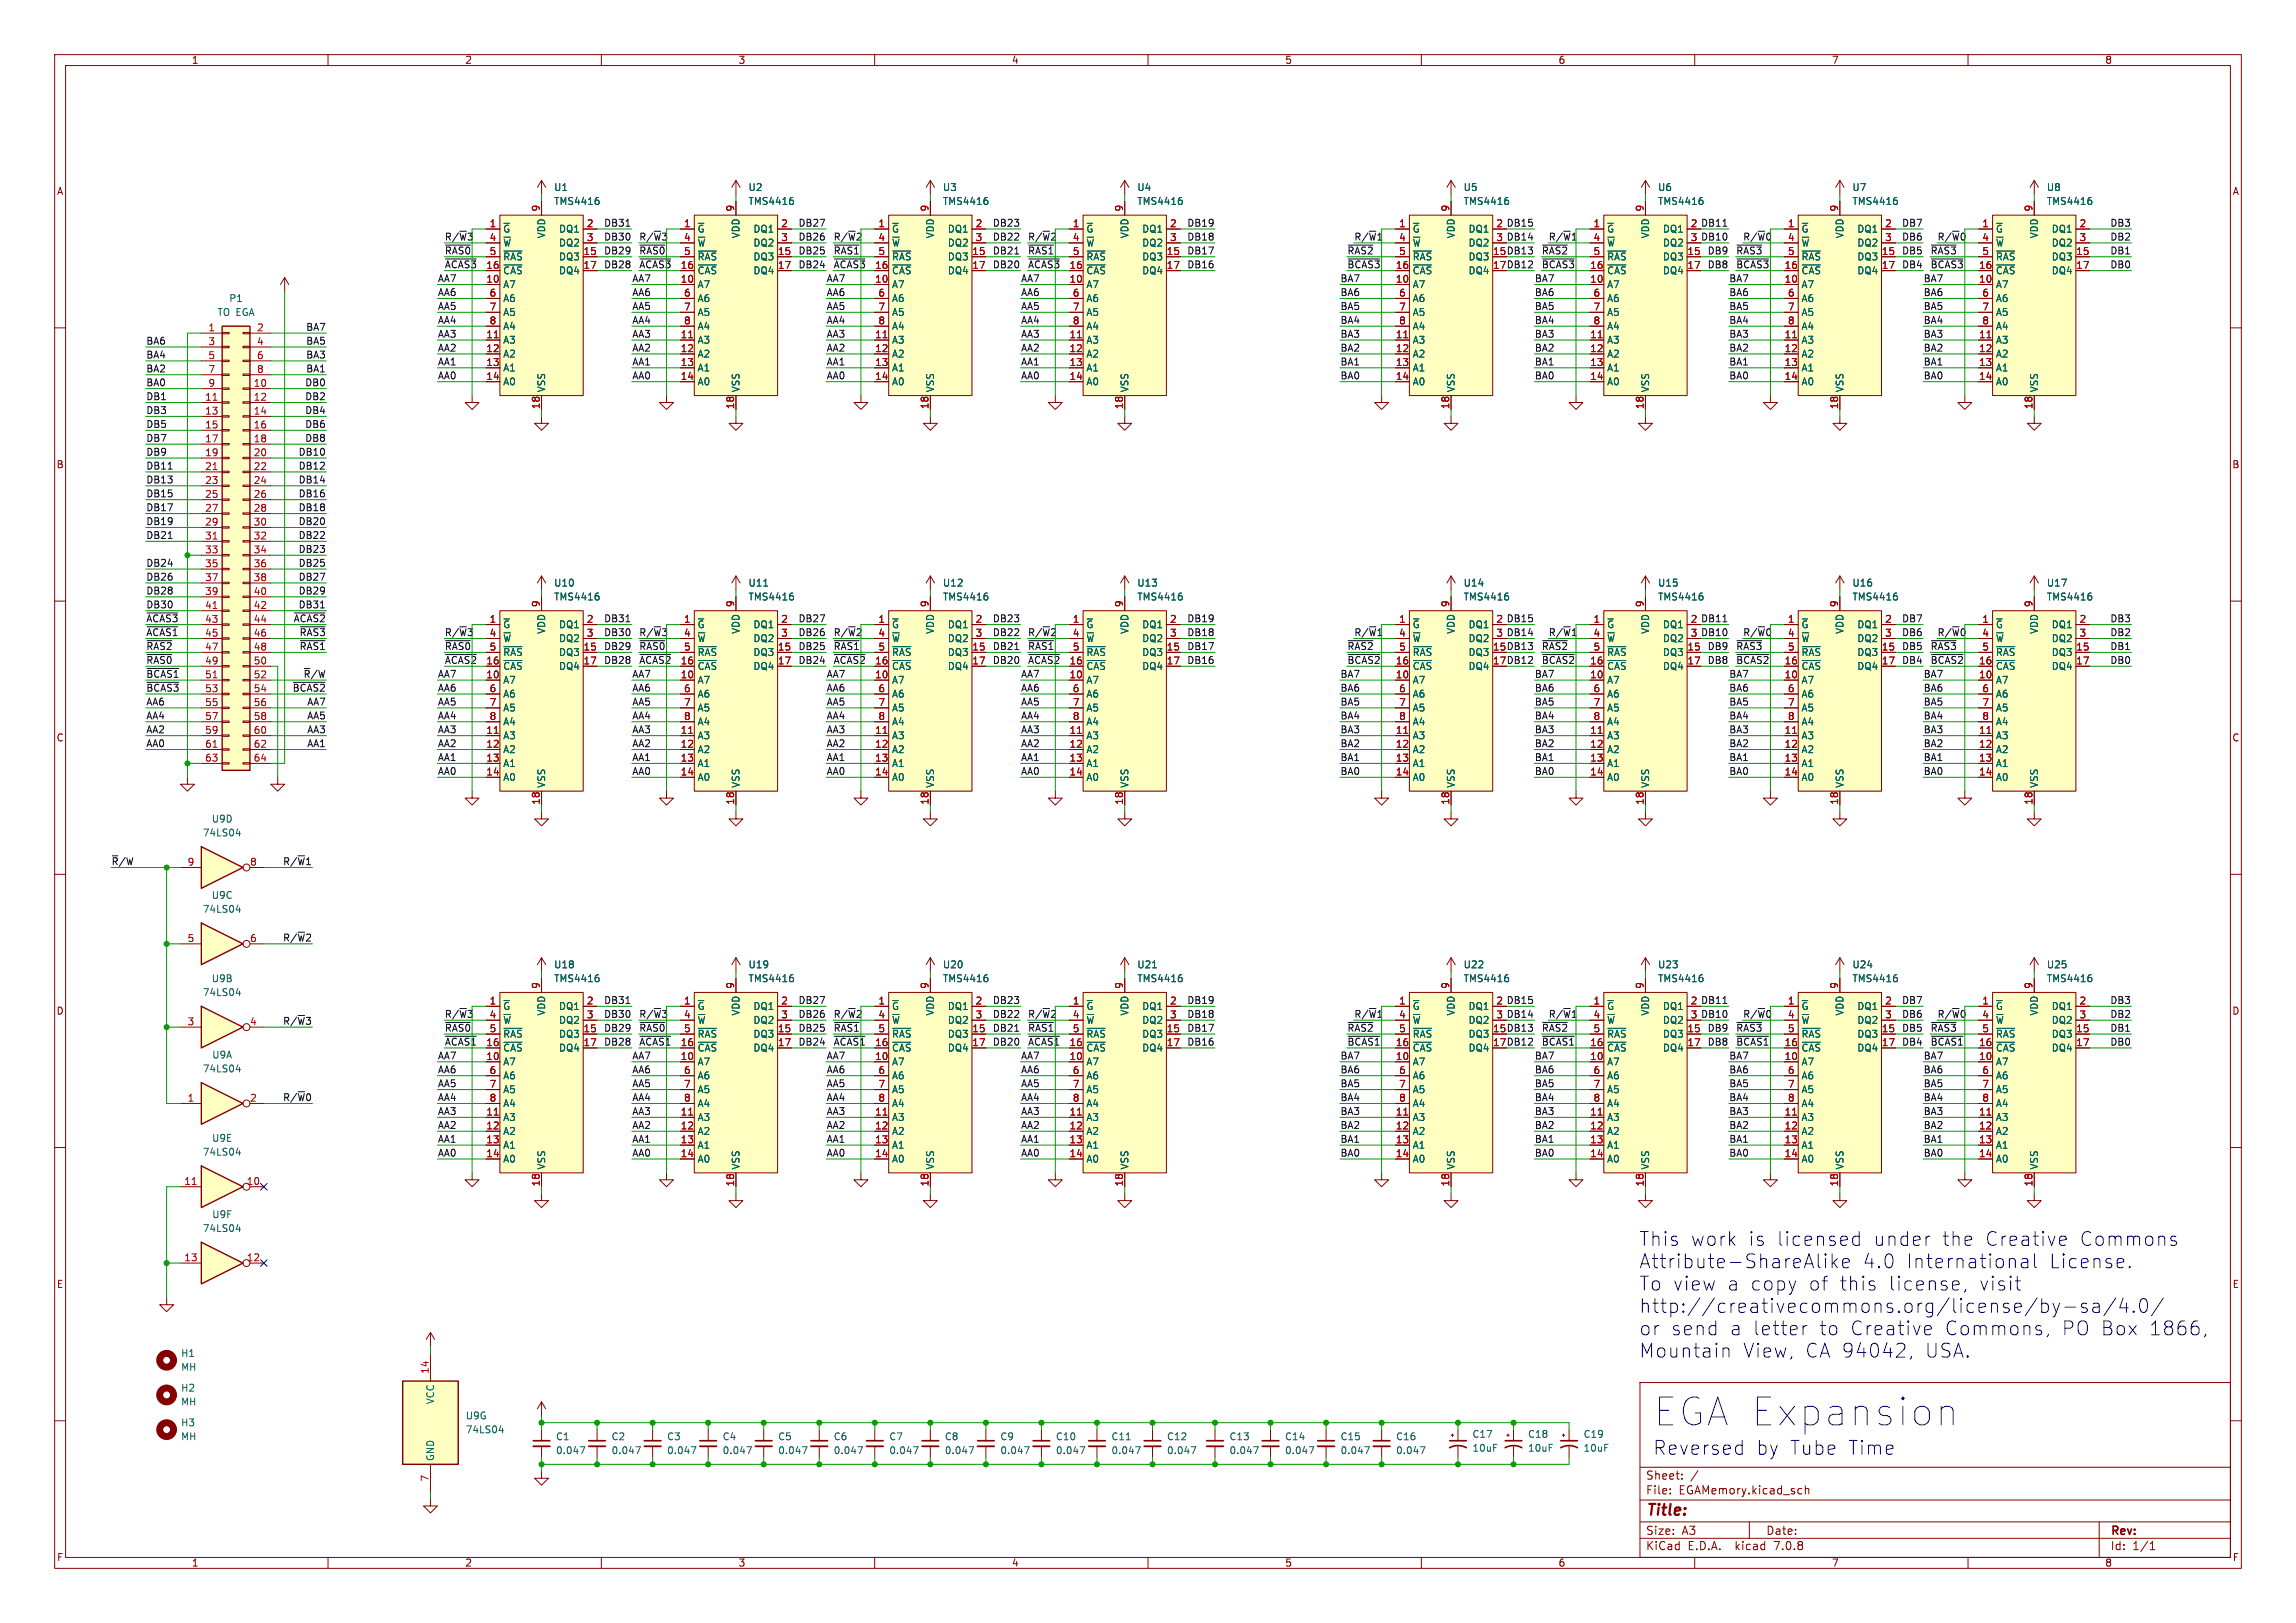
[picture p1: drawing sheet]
<svg xmlns="http://www.w3.org/2000/svg" width="420mm" height="297mm" viewBox="0 0 420 297" stroke-linecap="round" stroke-linejoin="round" font-family="sans-serif">
<defs><g id="words">
<text font-size="7.1" fill="#0000c2" x="302.3" y="261.4">EGA Expansion</text>
<g font-size="3.5" fill="#0000c2">
<text x="299.7" y="228.2">This</text>
<text x="299.7" y="232.3">Attribute-ShareAlike</text>
<text x="309.1" y="228.2">work</text>
<text x="319.6" y="228.2">is</text>
<text x="324.7" y="228.2">licensed</text>
<text x="340.6" y="232.3">4.0</text>
<text x="342.3" y="228.2">under</text>
<text x="348.5" y="232.3">International</text>
<text x="354.9" y="228.2">the</text>
<text x="362.7" y="228.2">Creative</text>
<text x="374.6" y="232.3">License.</text>
<text x="379.9" y="228.2">Commons</text>
<text x="299.7" y="236.4">To view</text>
<text x="315.7" y="236.4">a copy</text>
<text x="330.5" y="236.4">of</text>
<text x="336.1" y="236.4">this</text>
<text x="345" y="236.4">license,</text>
<text x="361.5" y="236.4">visit</text>
<text x="299.7" y="240.5">http://creativecommons.org/license/by-sa/4.0/</text>
<text x="299.7" y="244.6">or</text>
<text x="305.5" y="244.6">send</text>
<text x="316.2" y="244.6">a letter</text>
<text x="332.4" y="244.6">to</text>
<text x="338" y="244.6">Creative</text>
<text x="355.3" y="244.6">Commons,</text>
<text x="376.7" y="244.6">PO Box</text>
<text x="392.5" y="244.6">1866,</text>
<text x="299.7" y="248.7">Mountain</text>
<text x="318.7" y="248.7">View,</text>
<text x="330" y="248.7">CA 94042,</text>
<text x="351.8" y="248.7">USA.</text>
<text x="302.3" y="266.5">Reversed</text>
<text x="321.1" y="266.5">by Tube</text>
<text x="337.8" y="266.5">Time</text>
</g>
<text font-size="2.8" fill="#840000" x="301" y="277.9">Title:</text>
<g font-size="2.1" fill="#840000">
<text x="301" y="273.7">File:</text>
<text x="301" y="271">Sheet:</text>
<text x="307.1" y="273.7">EGAMemory.kicad_sch</text>
<text x="301" y="281.1">Size:</text>
<text x="307.6" y="281.1">A3</text>
<text x="323" y="281.1">Date:</text>
<text x="386" y="281.3">Rev:</text>
<text x="301" y="283.9">KiCad</text>
<text x="308.7" y="283.9">E.D.A.</text>
<text x="317.6" y="283.9">kicad</text>
<text x="324.8" y="283.9">7.0.8</text>
<text x="386" y="283.9">Id:</text>
<text x="390.1" y="283.9">1/1</text>
</g>
<g font-size="1.8" fill="#840000">
<text x="35" y="11.9">1</text>
<text x="85" y="11.9">2</text>
<text x="135" y="11.9">3</text>
<text x="185" y="11.9">4</text>
<text x="235" y="11.9">5</text>
<text x="285" y="11.9">6</text>
<text x="335" y="11.9">7</text>
<text x="385" y="11.9">8</text>
<text x="10.3" y="35.9">A</text>
<text x="408.3" y="35.9">A</text>
<text x="273.6" y="41.7">2 DB15</text>
<text x="309.2" y="41.7">2 DB11</text>
<text x="273" y="46.7">15 DB13</text>
<text x="273" y="49.3">17 DB12</text>
<text x="10.3" y="85.9">B</text>
<text x="408.2" y="85.9">B</text>
<text x="273" y="119.1">15 DB13</text>
<text x="273.6" y="114">2 DB15</text>
<text x="309.2" y="114">2 DB11</text>
<text x="273" y="121.7">17 DB12</text>
<text x="10.3" y="135.9">C</text>
<text x="408.2" y="135.9">C</text>
<text x="10.3" y="185.9">D</text>
<text x="273.6" y="183.9">2 DB15</text>
<text x="309.2" y="183.9">2 DB11</text>
<text x="408.2" y="185.9">D</text>
<text x="273" y="189">15 DB13</text>
<text x="273" y="191.5">17 DB12</text>
<text x="10.3" y="235.9">E</text>
<text x="408.3" y="235.9">E</text>
<text x="10.3" y="285.9">F</text>
<text x="35" y="286.9">1</text>
<text x="85" y="286.9">2</text>
<text x="135" y="286.9">3</text>
<text x="185" y="286.9">4</text>
<text x="235" y="286.9">5</text>
<text x="285" y="286.9">6</text>
<text x="335" y="286.9">7</text>
<text x="385" y="286.9">8</text>
<text x="408.3" y="285.9">F</text>
</g>
<g font-size="1.8" fill="#006464">
<text x="101.3" y="35.2">U1</text>
<text x="136.8" y="35.2">U2</text>
<text x="172.4" y="35.2">U3</text>
<text x="207.9" y="35.2">U4</text>
<text x="267.6" y="35.2">U5</text>
<text x="303.2" y="35.2">U6</text>
<text x="338.8" y="35.2">U7</text>
<text x="374.3" y="35.2">U8</text>
<text x="101.3" y="37.7">TMS4416</text>
<text x="136.8" y="37.7">TMS4416</text>
<text x="172.4" y="37.7">TMS4416</text>
<text x="207.9" y="37.7">TMS4416</text>
<text x="267.6" y="37.7">TMS4416</text>
<text x="303.2" y="37.7">TMS4416</text>
<text x="338.8" y="37.7">TMS4416</text>
<text x="374.3" y="37.7">TMS4416</text>
<text x="91.9" y="42.8">~{G}</text>
<text x="91.9" y="45.3">~{W}</text>
<text x="91.9" y="47.9">~{RAS}</text>
<text x="99.9" y="43.7" transform="rotate(-90 99.9 43.7)">VDD</text>
<text x="102.2" y="47.9">DQ3</text>
<text x="102.2" y="42.8">DQ1</text>
<text x="102.2" y="45.3">DQ2</text>
<text x="127.5" y="42.8">~{G}</text>
<text x="127.5" y="45.3">~{W}</text>
<text x="127.5" y="47.9">~{RAS}</text>
<text x="135.5" y="43.7" transform="rotate(-90 135.5 43.7)">VDD</text>
<text x="137.7" y="47.9">DQ3</text>
<text x="137.7" y="42.8">DQ1</text>
<text x="137.7" y="45.3">DQ2</text>
<text x="163.1" y="42.8">~{G}</text>
<text x="163.1" y="45.3">~{W}</text>
<text x="163.1" y="47.9">~{RAS}</text>
<text x="171" y="43.7" transform="rotate(-90 171 43.7)">VDD</text>
<text x="173.3" y="47.9">DQ3</text>
<text x="173.3" y="42.8">DQ1</text>
<text x="173.3" y="45.3">DQ2</text>
<text x="198.6" y="42.8">~{G}</text>
<text x="198.6" y="45.3">~{W}</text>
<text x="198.6" y="47.9">~{RAS}</text>
<text x="206.6" y="43.7" transform="rotate(-90 206.6 43.7)">VDD</text>
<text x="208.8" y="47.9">DQ3</text>
<text x="208.8" y="42.8">DQ1</text>
<text x="208.8" y="45.3">DQ2</text>
<text x="258.3" y="42.8">~{G}</text>
<text x="258.3" y="45.3">~{W}</text>
<text x="258.3" y="47.9">~{RAS}</text>
<text x="266.3" y="43.7" transform="rotate(-90 266.3 43.7)">VDD</text>
<text x="268.5" y="47.9">DQ3</text>
<text x="268.5" y="42.8">DQ1</text>
<text x="268.5" y="45.3">DQ2</text>
<text x="293.9" y="42.8">~{G}</text>
<text x="293.9" y="45.3">~{W}</text>
<text x="293.9" y="47.9">~{RAS}</text>
<text x="301.9" y="43.7" transform="rotate(-90 301.9 43.7)">VDD</text>
<text x="304.1" y="47.9">DQ3</text>
<text x="304.1" y="42.8">DQ1</text>
<text x="304.1" y="45.3">DQ2</text>
<text x="329.4" y="42.8">~{G}</text>
<text x="329.4" y="45.3">~{W}</text>
<text x="329.4" y="47.9">~{RAS}</text>
<text x="337.4" y="43.7" transform="rotate(-90 337.4 43.7)">VDD</text>
<text x="339.6" y="47.9">DQ3</text>
<text x="339.6" y="42.8">DQ1</text>
<text x="339.6" y="45.3">DQ2</text>
<text x="365" y="42.8">~{G}</text>
<text x="365" y="45.3">~{W}</text>
<text x="365" y="47.9">~{RAS}</text>
<text x="373" y="43.7" transform="rotate(-90 373 43.7)">VDD</text>
<text x="375.2" y="47.9">DQ3</text>
<text x="375.2" y="42.8">DQ1</text>
<text x="375.2" y="45.3">DQ2</text>
<text x="91.9" y="52.9">A7</text>
<text x="91.9" y="50.4">~{CAS}</text>
<text x="102.2" y="50.4">DQ4</text>
<text x="127.5" y="52.9">A7</text>
<text x="127.5" y="50.4">~{CAS}</text>
<text x="137.7" y="50.4">DQ4</text>
<text x="163.1" y="52.9">A7</text>
<text x="163.1" y="50.4">~{CAS}</text>
<text x="173.3" y="50.4">DQ4</text>
<text x="198.6" y="52.9">A7</text>
<text x="198.6" y="50.4">~{CAS}</text>
<text x="208.8" y="50.4">DQ4</text>
<text x="258.3" y="52.9">A7</text>
<text x="258.3" y="50.4">~{CAS}</text>
<text x="268.5" y="50.4">DQ4</text>
<text x="293.9" y="52.9">A7</text>
<text x="293.9" y="50.4">~{CAS}</text>
<text x="304.1" y="50.4">DQ4</text>
<text x="329.4" y="52.9">A7</text>
<text x="329.4" y="50.4">~{CAS}</text>
<text x="339.6" y="50.4">DQ4</text>
<text x="365" y="52.9">A7</text>
<text x="365" y="50.4">~{CAS}</text>
<text x="375.2" y="50.4">DQ4</text>
<text x="39.7" y="58">TO EGA</text>
<text x="41.8" y="55.5">P1</text>
<text x="91.9" y="55.5">A6</text>
<text x="91.9" y="58">A5</text>
<text x="127.5" y="55.5">A6</text>
<text x="127.5" y="58">A5</text>
<text x="163.1" y="55.5">A6</text>
<text x="163.1" y="58">A5</text>
<text x="198.6" y="55.5">A6</text>
<text x="198.6" y="58">A5</text>
<text x="258.3" y="55.5">A6</text>
<text x="258.3" y="58">A5</text>
<text x="293.9" y="55.5">A6</text>
<text x="293.9" y="58">A5</text>
<text x="329.4" y="55.5">A6</text>
<text x="329.4" y="58">A5</text>
<text x="365" y="55.5">A6</text>
<text x="365" y="58">A5</text>
<text x="91.9" y="63.1">A3</text>
<text x="91.9" y="65.6">A2</text>
<text x="91.9" y="60.6">A4</text>
<text x="127.5" y="63.1">A3</text>
<text x="127.5" y="65.6">A2</text>
<text x="127.5" y="60.6">A4</text>
<text x="163.1" y="63.1">A3</text>
<text x="163.1" y="65.6">A2</text>
<text x="163.1" y="60.6">A4</text>
<text x="198.6" y="63.1">A3</text>
<text x="198.6" y="65.6">A2</text>
<text x="198.6" y="60.6">A4</text>
<text x="258.3" y="63.1">A3</text>
<text x="258.3" y="65.6">A2</text>
<text x="258.3" y="60.6">A4</text>
<text x="293.9" y="63.1">A3</text>
<text x="293.9" y="65.6">A2</text>
<text x="293.9" y="60.6">A4</text>
<text x="329.4" y="63.1">A3</text>
<text x="329.4" y="65.6">A2</text>
<text x="329.4" y="60.6">A4</text>
<text x="365" y="63.1">A3</text>
<text x="365" y="65.6">A2</text>
<text x="365" y="60.6">A4</text>
<text x="91.9" y="68.2">A1</text>
<text x="91.9" y="70.7">A0</text>
<text x="99.9" y="71.9" transform="rotate(-90 99.9 71.9)">VSS</text>
<text x="127.5" y="68.2">A1</text>
<text x="127.5" y="70.7">A0</text>
<text x="135.5" y="71.9" transform="rotate(-90 135.5 71.9)">VSS</text>
<text x="163.1" y="68.2">A1</text>
<text x="163.1" y="70.7">A0</text>
<text x="171" y="71.9" transform="rotate(-90 171 71.9)">VSS</text>
<text x="198.6" y="68.2">A1</text>
<text x="198.6" y="70.7">A0</text>
<text x="206.6" y="71.9" transform="rotate(-90 206.6 71.9)">VSS</text>
<text x="258.3" y="68.2">A1</text>
<text x="258.3" y="70.7">A0</text>
<text x="266.3" y="71.9" transform="rotate(-90 266.3 71.9)">VSS</text>
<text x="293.9" y="68.2">A1</text>
<text x="293.9" y="70.7">A0</text>
<text x="301.9" y="71.9" transform="rotate(-90 301.9 71.9)">VSS</text>
<text x="329.4" y="68.2">A1</text>
<text x="329.4" y="70.7">A0</text>
<text x="337.4" y="71.9" transform="rotate(-90 337.4 71.9)">VSS</text>
<text x="365" y="68.2">A1</text>
<text x="365" y="70.7">A0</text>
<text x="373" y="71.9" transform="rotate(-90 373 71.9)">VSS</text>
<text x="101.3" y="107.5">U10</text>
<text x="136.8" y="107.5">U11</text>
<text x="172.4" y="107.5">U12</text>
<text x="207.9" y="107.5">U13</text>
<text x="267.6" y="107.5">U14</text>
<text x="303.2" y="107.5">U15</text>
<text x="338.8" y="107.5">U16</text>
<text x="374.3" y="107.5">U17</text>
<text x="101.3" y="110.1">TMS4416</text>
<text x="136.8" y="110.1">TMS4416</text>
<text x="172.4" y="110.1">TMS4416</text>
<text x="207.9" y="110.1">TMS4416</text>
<text x="267.6" y="110.1">TMS4416</text>
<text x="303.2" y="110.1">TMS4416</text>
<text x="338.8" y="110.1">TMS4416</text>
<text x="374.3" y="110.1">TMS4416</text>
<text x="91.9" y="115.2">~{G}</text>
<text x="91.9" y="117.7">~{W}</text>
<text x="99.9" y="116.1" transform="rotate(-90 99.9 116.1)">VDD</text>
<text x="102.2" y="115.2">DQ1</text>
<text x="102.2" y="117.7">DQ2</text>
<text x="127.5" y="115.2">~{G}</text>
<text x="127.5" y="117.7">~{W}</text>
<text x="135.5" y="116.1" transform="rotate(-90 135.5 116.1)">VDD</text>
<text x="137.7" y="115.2">DQ1</text>
<text x="137.7" y="117.7">DQ2</text>
<text x="163.1" y="115.2">~{G}</text>
<text x="163.1" y="117.7">~{W}</text>
<text x="171" y="116.1" transform="rotate(-90 171 116.1)">VDD</text>
<text x="173.3" y="115.2">DQ1</text>
<text x="173.3" y="117.7">DQ2</text>
<text x="198.6" y="115.2">~{G}</text>
<text x="198.6" y="117.7">~{W}</text>
<text x="206.6" y="116.1" transform="rotate(-90 206.6 116.1)">VDD</text>
<text x="208.8" y="115.2">DQ1</text>
<text x="208.8" y="117.7">DQ2</text>
<text x="258.3" y="115.2">~{G}</text>
<text x="258.3" y="117.7">~{W}</text>
<text x="266.3" y="116.1" transform="rotate(-90 266.3 116.1)">VDD</text>
<text x="268.5" y="115.2">DQ1</text>
<text x="268.5" y="117.7">DQ2</text>
<text x="293.9" y="115.2">~{G}</text>
<text x="293.9" y="117.7">~{W}</text>
<text x="301.9" y="116.1" transform="rotate(-90 301.9 116.1)">VDD</text>
<text x="304.1" y="115.2">DQ1</text>
<text x="304.1" y="117.7">DQ2</text>
<text x="329.4" y="115.2">~{G}</text>
<text x="329.4" y="117.7">~{W}</text>
<text x="337.4" y="116.1" transform="rotate(-90 337.4 116.1)">VDD</text>
<text x="339.6" y="115.2">DQ1</text>
<text x="339.6" y="117.7">DQ2</text>
<text x="365" y="115.2">~{G}</text>
<text x="365" y="117.7">~{W}</text>
<text x="373" y="116.1" transform="rotate(-90 373 116.1)">VDD</text>
<text x="375.2" y="115.2">DQ1</text>
<text x="375.2" y="117.7">DQ2</text>
<text x="91.9" y="125.3">A7</text>
<text x="91.9" y="122.8">~{CAS}</text>
<text x="91.9" y="120.2">~{RAS}</text>
<text x="102.2" y="120.2">DQ3</text>
<text x="102.2" y="122.8">DQ4</text>
<text x="127.5" y="125.3">A7</text>
<text x="127.5" y="122.8">~{CAS}</text>
<text x="127.5" y="120.2">~{RAS}</text>
<text x="137.7" y="120.2">DQ3</text>
<text x="137.7" y="122.8">DQ4</text>
<text x="163.1" y="125.3">A7</text>
<text x="163.1" y="122.8">~{CAS}</text>
<text x="163.1" y="120.2">~{RAS}</text>
<text x="173.3" y="120.2">DQ3</text>
<text x="173.3" y="122.8">DQ4</text>
<text x="198.6" y="125.3">A7</text>
<text x="198.6" y="122.8">~{CAS}</text>
<text x="198.6" y="120.2">~{RAS}</text>
<text x="208.8" y="120.2">DQ3</text>
<text x="208.8" y="122.8">DQ4</text>
<text x="258.3" y="125.3">A7</text>
<text x="258.3" y="122.8">~{CAS}</text>
<text x="258.3" y="120.2">~{RAS}</text>
<text x="268.5" y="120.2">DQ3</text>
<text x="268.5" y="122.8">DQ4</text>
<text x="293.9" y="125.3">A7</text>
<text x="293.9" y="122.8">~{CAS}</text>
<text x="293.9" y="120.2">~{RAS}</text>
<text x="304.1" y="120.2">DQ3</text>
<text x="304.1" y="122.8">DQ4</text>
<text x="329.4" y="125.3">A7</text>
<text x="329.4" y="122.8">~{CAS}</text>
<text x="329.4" y="120.2">~{RAS}</text>
<text x="339.6" y="120.2">DQ3</text>
<text x="339.6" y="122.8">DQ4</text>
<text x="365" y="125.3">A7</text>
<text x="365" y="122.8">~{CAS}</text>
<text x="365" y="120.2">~{RAS}</text>
<text x="375.2" y="120.2">DQ3</text>
<text x="375.2" y="122.8">DQ4</text>
<text x="91.9" y="127.9">A6</text>
<text x="91.9" y="130.4">A5</text>
<text x="127.5" y="127.9">A6</text>
<text x="127.5" y="130.4">A5</text>
<text x="163.1" y="127.9">A6</text>
<text x="163.1" y="130.4">A5</text>
<text x="198.6" y="127.9">A6</text>
<text x="198.6" y="130.4">A5</text>
<text x="258.3" y="127.9">A6</text>
<text x="258.3" y="130.4">A5</text>
<text x="293.9" y="127.9">A6</text>
<text x="293.9" y="130.4">A5</text>
<text x="329.4" y="127.9">A6</text>
<text x="329.4" y="130.4">A5</text>
<text x="365" y="127.9">A6</text>
<text x="365" y="130.4">A5</text>
<text x="91.9" y="135.5">A3</text>
<text x="91.9" y="132.9">A4</text>
<text x="127.5" y="135.5">A3</text>
<text x="127.5" y="132.9">A4</text>
<text x="163.1" y="135.5">A3</text>
<text x="163.1" y="132.9">A4</text>
<text x="198.6" y="135.5">A3</text>
<text x="198.6" y="132.9">A4</text>
<text x="258.3" y="135.5">A3</text>
<text x="258.3" y="132.9">A4</text>
<text x="293.9" y="135.5">A3</text>
<text x="293.9" y="132.9">A4</text>
<text x="329.4" y="135.5">A3</text>
<text x="329.4" y="132.9">A4</text>
<text x="365" y="135.5">A3</text>
<text x="365" y="132.9">A4</text>
<text x="91.9" y="138">A2</text>
<text x="91.9" y="140.6">A1</text>
<text x="91.9" y="143.1">A0</text>
<text x="127.5" y="138">A2</text>
<text x="127.5" y="140.6">A1</text>
<text x="127.5" y="143.1">A0</text>
<text x="163.1" y="138">A2</text>
<text x="163.1" y="140.6">A1</text>
<text x="163.1" y="143.1">A0</text>
<text x="198.6" y="138">A2</text>
<text x="198.6" y="140.6">A1</text>
<text x="198.6" y="143.1">A0</text>
<text x="258.3" y="138">A2</text>
<text x="258.3" y="140.6">A1</text>
<text x="258.3" y="143.1">A0</text>
<text x="293.9" y="138">A2</text>
<text x="293.9" y="140.6">A1</text>
<text x="293.9" y="143.1">A0</text>
<text x="329.4" y="138">A2</text>
<text x="329.4" y="140.6">A1</text>
<text x="329.4" y="143.1">A0</text>
<text x="365" y="138">A2</text>
<text x="365" y="140.6">A1</text>
<text x="365" y="143.1">A0</text>
<text x="99.9" y="144.3" transform="rotate(-90 99.9 144.3)">VSS</text>
<text x="135.5" y="144.3" transform="rotate(-90 135.5 144.3)">VSS</text>
<text x="171" y="144.3" transform="rotate(-90 171 144.3)">VSS</text>
<text x="206.6" y="144.3" transform="rotate(-90 206.6 144.3)">VSS</text>
<text x="266.3" y="144.3" transform="rotate(-90 266.3 144.3)">VSS</text>
<text x="301.9" y="144.3" transform="rotate(-90 301.9 144.3)">VSS</text>
<text x="337.4" y="144.3" transform="rotate(-90 337.4 144.3)">VSS</text>
<text x="373" y="144.3" transform="rotate(-90 373 144.3)">VSS</text>
<text x="37" y="153.3">74LS04</text>
<text x="38.6" y="150.7">U9D</text>
<text x="37" y="167.2">74LS04</text>
<text x="38.6" y="164.7">U9C</text>
<text x="38.6" y="179.9">U9B</text>
<text x="101.3" y="177.4">U18</text>
<text x="101.3" y="179.9">TMS4416</text>
<text x="136.8" y="177.4">U19</text>
<text x="136.8" y="179.9">TMS4416</text>
<text x="172.4" y="177.4">U20</text>
<text x="172.4" y="179.9">TMS4416</text>
<text x="207.9" y="177.4">U21</text>
<text x="207.9" y="179.9">TMS4416</text>
<text x="267.6" y="177.4">U22</text>
<text x="267.6" y="179.9">TMS4416</text>
<text x="303.2" y="177.4">U23</text>
<text x="303.2" y="179.9">TMS4416</text>
<text x="338.8" y="177.4">U24</text>
<text x="338.8" y="179.9">TMS4416</text>
<text x="374.3" y="177.4">U25</text>
<text x="374.3" y="179.9">TMS4416</text>
<text x="37" y="182.5">74LS04</text>
<text x="91.9" y="185">~{G}</text>
<text x="99.9" y="185.9" transform="rotate(-90 99.9 185.9)">VDD</text>
<text x="102.2" y="185">DQ1</text>
<text x="127.5" y="185">~{G}</text>
<text x="135.5" y="185.9" transform="rotate(-90 135.5 185.9)">VDD</text>
<text x="137.7" y="185">DQ1</text>
<text x="163.1" y="185">~{G}</text>
<text x="171" y="185.9" transform="rotate(-90 171 185.9)">VDD</text>
<text x="173.3" y="185">DQ1</text>
<text x="198.6" y="185">~{G}</text>
<text x="206.6" y="185.9" transform="rotate(-90 206.6 185.9)">VDD</text>
<text x="208.8" y="185">DQ1</text>
<text x="258.3" y="185">~{G}</text>
<text x="266.3" y="185.9" transform="rotate(-90 266.3 185.9)">VDD</text>
<text x="268.5" y="185">DQ1</text>
<text x="293.9" y="185">~{G}</text>
<text x="301.9" y="185.9" transform="rotate(-90 301.9 185.9)">VDD</text>
<text x="304.1" y="185">DQ1</text>
<text x="329.4" y="185">~{G}</text>
<text x="337.4" y="185.9" transform="rotate(-90 337.4 185.9)">VDD</text>
<text x="339.6" y="185">DQ1</text>
<text x="365" y="185">~{G}</text>
<text x="373" y="185.9" transform="rotate(-90 373 185.9)">VDD</text>
<text x="375.2" y="185">DQ1</text>
<text x="91.9" y="187.6">~{W}</text>
<text x="91.9" y="190.1">~{RAS}</text>
<text x="102.2" y="190.1">DQ3</text>
<text x="102.2" y="187.6">DQ2</text>
<text x="127.5" y="187.6">~{W}</text>
<text x="127.5" y="190.1">~{RAS}</text>
<text x="137.7" y="190.1">DQ3</text>
<text x="137.7" y="187.6">DQ2</text>
<text x="163.1" y="187.6">~{W}</text>
<text x="163.1" y="190.1">~{RAS}</text>
<text x="173.3" y="190.1">DQ3</text>
<text x="173.3" y="187.6">DQ2</text>
<text x="198.6" y="187.6">~{W}</text>
<text x="198.6" y="190.1">~{RAS}</text>
<text x="208.8" y="190.1">DQ3</text>
<text x="208.8" y="187.6">DQ2</text>
<text x="258.3" y="187.6">~{W}</text>
<text x="258.3" y="190.1">~{RAS}</text>
<text x="268.5" y="190.1">DQ3</text>
<text x="268.5" y="187.6">DQ2</text>
<text x="293.9" y="187.6">~{W}</text>
<text x="293.9" y="190.1">~{RAS}</text>
<text x="304.1" y="190.1">DQ3</text>
<text x="304.1" y="187.6">DQ2</text>
<text x="329.4" y="187.6">~{W}</text>
<text x="329.4" y="190.1">~{RAS}</text>
<text x="339.6" y="190.1">DQ3</text>
<text x="339.6" y="187.6">DQ2</text>
<text x="365" y="187.6">~{W}</text>
<text x="365" y="190.1">~{RAS}</text>
<text x="375.2" y="190.1">DQ3</text>
<text x="375.2" y="187.6">DQ2</text>
<text x="37" y="196.4">74LS04</text>
<text x="38.7" y="193.9">U9A</text>
<text x="91.9" y="195.2">A7</text>
<text x="91.9" y="192.6">~{CAS}</text>
<text x="91.9" y="197.7">A6</text>
<text x="102.2" y="192.6">DQ4</text>
<text x="127.5" y="195.2">A7</text>
<text x="127.5" y="192.6">~{CAS}</text>
<text x="127.5" y="197.7">A6</text>
<text x="137.7" y="192.6">DQ4</text>
<text x="163.1" y="195.2">A7</text>
<text x="163.1" y="192.6">~{CAS}</text>
<text x="163.1" y="197.7">A6</text>
<text x="173.3" y="192.6">DQ4</text>
<text x="198.6" y="195.2">A7</text>
<text x="198.6" y="192.6">~{CAS}</text>
<text x="198.6" y="197.7">A6</text>
<text x="208.8" y="192.6">DQ4</text>
<text x="258.3" y="195.2">A7</text>
<text x="258.3" y="192.6">~{CAS}</text>
<text x="258.3" y="197.7">A6</text>
<text x="268.5" y="192.6">DQ4</text>
<text x="293.9" y="195.2">A7</text>
<text x="293.9" y="192.6">~{CAS}</text>
<text x="293.9" y="197.7">A6</text>
<text x="304.1" y="192.6">DQ4</text>
<text x="329.4" y="195.2">A7</text>
<text x="329.4" y="192.6">~{CAS}</text>
<text x="329.4" y="197.7">A6</text>
<text x="339.6" y="192.6">DQ4</text>
<text x="365" y="195.2">A7</text>
<text x="365" y="192.6">~{CAS}</text>
<text x="365" y="197.7">A6</text>
<text x="375.2" y="192.6">DQ4</text>
<text x="91.9" y="200.3">A5</text>
<text x="91.9" y="202.8">A4</text>
<text x="127.5" y="200.3">A5</text>
<text x="127.5" y="202.8">A4</text>
<text x="163.1" y="200.3">A5</text>
<text x="163.1" y="202.8">A4</text>
<text x="198.6" y="200.3">A5</text>
<text x="198.6" y="202.8">A4</text>
<text x="258.3" y="200.3">A5</text>
<text x="258.3" y="202.8">A4</text>
<text x="293.9" y="200.3">A5</text>
<text x="293.9" y="202.8">A4</text>
<text x="329.4" y="200.3">A5</text>
<text x="329.4" y="202.8">A4</text>
<text x="365" y="200.3">A5</text>
<text x="365" y="202.8">A4</text>
<text x="38.7" y="209.1">U9E</text>
<text x="91.9" y="205.3">A3</text>
<text x="91.9" y="207.9">A2</text>
<text x="127.5" y="205.3">A3</text>
<text x="127.5" y="207.9">A2</text>
<text x="163.1" y="205.3">A3</text>
<text x="163.1" y="207.9">A2</text>
<text x="198.6" y="205.3">A3</text>
<text x="198.6" y="207.9">A2</text>
<text x="258.3" y="205.3">A3</text>
<text x="258.3" y="207.9">A2</text>
<text x="293.9" y="205.3">A3</text>
<text x="293.9" y="207.9">A2</text>
<text x="329.4" y="205.3">A3</text>
<text x="329.4" y="207.9">A2</text>
<text x="365" y="205.3">A3</text>
<text x="365" y="207.9">A2</text>
<text x="37" y="211.7">74LS04</text>
<text x="91.9" y="210.4">A1</text>
<text x="91.9" y="213">A0</text>
<text x="99.9" y="214.1" transform="rotate(-90 99.9 214.1)">VSS</text>
<text x="127.5" y="210.4">A1</text>
<text x="127.5" y="213">A0</text>
<text x="135.5" y="214.1" transform="rotate(-90 135.5 214.1)">VSS</text>
<text x="163.1" y="210.4">A1</text>
<text x="163.1" y="213">A0</text>
<text x="171" y="214.1" transform="rotate(-90 171 214.1)">VSS</text>
<text x="198.6" y="210.4">A1</text>
<text x="198.6" y="213">A0</text>
<text x="206.6" y="214.1" transform="rotate(-90 206.6 214.1)">VSS</text>
<text x="258.3" y="210.4">A1</text>
<text x="258.3" y="213">A0</text>
<text x="266.3" y="214.1" transform="rotate(-90 266.3 214.1)">VSS</text>
<text x="293.9" y="210.4">A1</text>
<text x="293.9" y="213">A0</text>
<text x="301.9" y="214.1" transform="rotate(-90 301.9 214.1)">VSS</text>
<text x="329.4" y="210.4">A1</text>
<text x="329.4" y="213">A0</text>
<text x="337.4" y="214.1" transform="rotate(-90 337.4 214.1)">VSS</text>
<text x="365" y="210.4">A1</text>
<text x="365" y="213">A0</text>
<text x="373" y="214.1" transform="rotate(-90 373 214.1)">VSS</text>
<text x="37" y="225.7">74LS04</text>
<text x="38.7" y="223.1">U9F</text>
<text x="33" y="251.1">MH</text>
<text x="33" y="248.5">H1</text>
<text x="33" y="257.4">MH</text>
<text x="33" y="254.9">H2</text>
<text x="79.6" y="257.1" transform="rotate(-90 79.6 257.1)">VCC</text>
<text x="33" y="263.8">MH</text>
<text x="33" y="261.2">H3</text>
<text x="85.1" y="259.9">U9G</text>
<text x="85.1" y="262.5">74LS04</text>
<text x="101.6" y="263.8">C1</text>
<text x="111.8" y="263.8">C2</text>
<text x="121.9" y="263.8">C3</text>
<text x="132.1" y="263.8">C4</text>
<text x="142.2" y="263.8">C5</text>
<text x="152.4" y="263.8">C6</text>
<text x="162.6" y="263.8">C7</text>
<text x="172.7" y="263.8">C8</text>
<text x="182.9" y="263.8">C9</text>
<text x="193" y="263.8">C10</text>
<text x="203.2" y="263.8">C11</text>
<text x="213.4" y="263.8">C12</text>
<text x="224.8" y="263.8">C13</text>
<text x="235" y="263.8">C14</text>
<text x="245.1" y="263.8">C15</text>
<text x="255.3" y="263.8">C16</text>
<text x="269.3" y="263.3">C17</text>
<text x="279.4" y="263.3">C18</text>
<text x="289.6" y="263.3">C19</text>
<text x="79.6" y="267.5" transform="rotate(-90 79.6 267.5)">GND</text>
<text x="101.6" y="266.3">0.047</text>
<text x="111.8" y="266.3">0.047</text>
<text x="121.9" y="266.3">0.047</text>
<text x="132.1" y="266.3">0.047</text>
<text x="142.2" y="266.3">0.047</text>
<text x="152.4" y="266.3">0.047</text>
<text x="162.6" y="266.3">0.047</text>
<text x="172.7" y="266.3">0.047</text>
<text x="182.9" y="266.3">0.047</text>
<text x="193" y="266.3">0.047</text>
<text x="203.2" y="266.3">0.047</text>
<text x="213.4" y="266.3">0.047</text>
<text x="224.8" y="266.3">0.047</text>
<text x="235" y="266.3">0.047</text>
<text x="245.1" y="266.3">0.047</text>
<text x="255.3" y="266.3">0.047</text>
<text x="269.3" y="265.9">10uF</text>
<text x="279.4" y="265.9">10uF</text>
<text x="289.6" y="265.9">10uF</text>
</g>
<g font-size="1.8" fill="#a90000">
<text x="89.5" y="41.7">1</text>
<text x="98.8" y="38.8" transform="rotate(-90 98.8 38.8)">9</text>
<text x="107.2" y="41.7">2</text>
<text x="125" y="41.7">1</text>
<text x="134.4" y="38.8" transform="rotate(-90 134.4 38.8)">9</text>
<text x="142.8" y="41.7">2</text>
<text x="160.6" y="41.7">1</text>
<text x="169.9" y="38.8" transform="rotate(-90 169.9 38.8)">9</text>
<text x="178.4" y="41.7">2</text>
<text x="196.1" y="41.7">1</text>
<text x="205.5" y="38.8" transform="rotate(-90 205.5 38.8)">9</text>
<text x="213.9" y="41.7">2</text>
<text x="255.8" y="41.7">1</text>
<text x="265.2" y="38.8" transform="rotate(-90 265.2 38.8)">9</text>
<text x="273.6" y="41.7">2</text>
<text x="291.4" y="41.7">1</text>
<text x="300.7" y="38.8" transform="rotate(-90 300.7 38.8)">9</text>
<text x="309.2" y="41.7">2</text>
<text x="327" y="41.7">1</text>
<text x="336.3" y="38.8" transform="rotate(-90 336.3 38.8)">9</text>
<text x="344.7" y="41.7">2</text>
<text x="362.5" y="41.7">1</text>
<text x="371.9" y="38.8" transform="rotate(-90 371.9 38.8)">9</text>
<text x="380.3" y="41.7">2</text>
<text x="89.5" y="44.2">4</text>
<text x="89.5" y="46.7">5</text>
<text x="106.6" y="46.7">15</text>
<text x="107.2" y="44.2">3</text>
<text x="125" y="44.2">4</text>
<text x="125" y="46.7">5</text>
<text x="142.2" y="46.7">15</text>
<text x="142.8" y="44.2">3</text>
<text x="160.6" y="44.2">4</text>
<text x="160.6" y="46.7">5</text>
<text x="177.8" y="46.7">15</text>
<text x="178.4" y="44.2">3</text>
<text x="196.1" y="44.2">4</text>
<text x="196.1" y="46.7">5</text>
<text x="213.3" y="46.7">15</text>
<text x="213.9" y="44.2">3</text>
<text x="255.8" y="44.2">4</text>
<text x="255.8" y="46.7">5</text>
<text x="273" y="46.7">15</text>
<text x="273.6" y="44.2">3</text>
<text x="291.4" y="44.2">4</text>
<text x="291.4" y="46.7">5</text>
<text x="308.6" y="46.7">15</text>
<text x="309.2" y="44.2">3</text>
<text x="327" y="44.2">4</text>
<text x="327" y="46.7">5</text>
<text x="344.1" y="46.7">15</text>
<text x="344.7" y="44.2">3</text>
<text x="362.5" y="44.2">4</text>
<text x="362.5" y="46.7">5</text>
<text x="379.7" y="46.7">15</text>
<text x="380.3" y="44.2">3</text>
<text x="88.9" y="51.8">10</text>
<text x="88.9" y="49.3">16</text>
<text x="106.6" y="49.3">17</text>
<text x="124.4" y="51.8">10</text>
<text x="124.4" y="49.3">16</text>
<text x="142.2" y="49.3">17</text>
<text x="160" y="51.8">10</text>
<text x="160" y="49.3">16</text>
<text x="177.8" y="49.3">17</text>
<text x="195.5" y="51.8">10</text>
<text x="195.5" y="49.3">16</text>
<text x="213.3" y="49.3">17</text>
<text x="255.2" y="51.8">10</text>
<text x="255.2" y="49.3">16</text>
<text x="273" y="49.3">17</text>
<text x="290.8" y="51.8">10</text>
<text x="290.8" y="49.3">16</text>
<text x="308.6" y="49.3">17</text>
<text x="326.3" y="51.8">10</text>
<text x="326.3" y="49.3">16</text>
<text x="344.1" y="49.3">17</text>
<text x="361.9" y="51.8">10</text>
<text x="361.9" y="49.3">16</text>
<text x="379.7" y="49.3">17</text>
<text x="89.5" y="54.4">6</text>
<text x="89.5" y="56.9">7</text>
<text x="89.5" y="59.4">8</text>
<text x="125" y="54.4">6</text>
<text x="125" y="56.9">7</text>
<text x="125" y="59.4">8</text>
<text x="160.6" y="54.4">6</text>
<text x="160.6" y="56.9">7</text>
<text x="160.6" y="59.4">8</text>
<text x="196.1" y="54.4">6</text>
<text x="196.1" y="56.9">7</text>
<text x="196.1" y="59.4">8</text>
<text x="255.8" y="54.4">6</text>
<text x="255.8" y="56.9">7</text>
<text x="255.8" y="59.4">8</text>
<text x="291.4" y="54.4">6</text>
<text x="291.4" y="56.9">7</text>
<text x="291.4" y="59.4">8</text>
<text x="327" y="54.4">6</text>
<text x="327" y="56.9">7</text>
<text x="327" y="59.4">8</text>
<text x="362.5" y="54.4">6</text>
<text x="362.5" y="56.9">7</text>
<text x="362.5" y="59.4">8</text>
<text x="38" y="60.7">1</text>
<text x="38" y="63.2">3</text>
<text x="38" y="65.8">5</text>
<text x="46.9" y="60.7">2</text>
<text x="46.9" y="63.2">4</text>
<text x="46.9" y="65.8">6</text>
<text x="88.9" y="62">11</text>
<text x="88.9" y="64.5">12</text>
<text x="124.4" y="62">11</text>
<text x="124.4" y="64.5">12</text>
<text x="160" y="62">11</text>
<text x="160" y="64.5">12</text>
<text x="195.5" y="62">11</text>
<text x="195.5" y="64.5">12</text>
<text x="255.2" y="62">11</text>
<text x="255.2" y="64.5">12</text>
<text x="290.8" y="62">11</text>
<text x="290.8" y="64.5">12</text>
<text x="326.3" y="62">11</text>
<text x="326.3" y="64.5">12</text>
<text x="361.9" y="62">11</text>
<text x="361.9" y="64.5">12</text>
<text x="38" y="68.3">7</text>
<text x="38" y="70.9">9</text>
<text x="46.3" y="70.9">10</text>
<text x="46.9" y="68.3">8</text>
<text x="88.9" y="67.1">13</text>
<text x="88.9" y="69.6">14</text>
<text x="124.4" y="67.1">13</text>
<text x="124.4" y="69.6">14</text>
<text x="160" y="67.1">13</text>
<text x="160" y="69.6">14</text>
<text x="195.5" y="67.1">13</text>
<text x="195.5" y="69.6">14</text>
<text x="255.2" y="67.1">13</text>
<text x="255.2" y="69.6">14</text>
<text x="290.8" y="67.1">13</text>
<text x="290.8" y="69.6">14</text>
<text x="326.3" y="67.1">13</text>
<text x="326.3" y="69.6">14</text>
<text x="361.9" y="67.1">13</text>
<text x="361.9" y="69.6">14</text>
<text x="37.4" y="73.4">11</text>
<text x="37.4" y="75.9">13</text>
<text x="46.3" y="73.4">12</text>
<text x="46.3" y="75.9">14</text>
<text x="98.8" y="75" transform="rotate(-90 98.8 75)">18</text>
<text x="134.4" y="75" transform="rotate(-90 134.4 75)">18</text>
<text x="169.9" y="75" transform="rotate(-90 169.9 75)">18</text>
<text x="205.5" y="75" transform="rotate(-90 205.5 75)">18</text>
<text x="265.2" y="75" transform="rotate(-90 265.2 75)">18</text>
<text x="300.7" y="75" transform="rotate(-90 300.7 75)">18</text>
<text x="336.3" y="75" transform="rotate(-90 336.3 75)">18</text>
<text x="371.9" y="75" transform="rotate(-90 371.9 75)">18</text>
<text x="37.4" y="78.5">15</text>
<text x="37.4" y="81">17</text>
<text x="37.4" y="83.6">19</text>
<text x="46.3" y="78.5">16</text>
<text x="46.3" y="81">18</text>
<text x="46.3" y="83.6">20</text>
<text x="37.4" y="86.1">21</text>
<text x="37.4" y="88.6">23</text>
<text x="46.3" y="86.1">22</text>
<text x="46.3" y="88.6">24</text>
<text x="37.4" y="91.2">25</text>
<text x="37.4" y="93.7">27</text>
<text x="46.3" y="91.2">26</text>
<text x="46.3" y="93.7">28</text>
<text x="37.4" y="96.3">29</text>
<text x="37.4" y="98.8">31</text>
<text x="37.4" y="101.3">33</text>
<text x="46.3" y="96.3">30</text>
<text x="46.3" y="98.8">32</text>
<text x="46.3" y="101.3">34</text>
<text x="37.4" y="103.9">35</text>
<text x="37.4" y="106.4">37</text>
<text x="46.3" y="103.9">36</text>
<text x="46.3" y="106.4">38</text>
<text x="37.4" y="109">39</text>
<text x="37.4" y="111.5">41</text>
<text x="46.3" y="109">40</text>
<text x="46.3" y="111.5">42</text>
<text x="98.8" y="111.2" transform="rotate(-90 98.8 111.2)">9</text>
<text x="134.4" y="111.2" transform="rotate(-90 134.4 111.2)">9</text>
<text x="169.9" y="111.2" transform="rotate(-90 169.9 111.2)">9</text>
<text x="205.5" y="111.2" transform="rotate(-90 205.5 111.2)">9</text>
<text x="265.2" y="111.2" transform="rotate(-90 265.2 111.2)">9</text>
<text x="300.7" y="111.2" transform="rotate(-90 300.7 111.2)">9</text>
<text x="336.3" y="111.2" transform="rotate(-90 336.3 111.2)">9</text>
<text x="371.9" y="111.2" transform="rotate(-90 371.9 111.2)">9</text>
<text x="37.4" y="114">43</text>
<text x="37.4" y="116.6">45</text>
<text x="37.4" y="119.1">47</text>
<text x="46.3" y="114">44</text>
<text x="46.3" y="116.6">46</text>
<text x="46.3" y="119.1">48</text>
<text x="89.5" y="114">1</text>
<text x="89.5" y="116.6">4</text>
<text x="89.5" y="119.1">5</text>
<text x="106.6" y="119.1">15</text>
<text x="107.2" y="114">2</text>
<text x="107.2" y="116.6">3</text>
<text x="125" y="114">1</text>
<text x="125" y="116.6">4</text>
<text x="125" y="119.1">5</text>
<text x="142.2" y="119.1">15</text>
<text x="142.8" y="114">2</text>
<text x="142.8" y="116.6">3</text>
<text x="160.6" y="114">1</text>
<text x="160.6" y="116.6">4</text>
<text x="160.6" y="119.1">5</text>
<text x="177.8" y="119.1">15</text>
<text x="178.4" y="114">2</text>
<text x="178.4" y="116.6">3</text>
<text x="196.1" y="114">1</text>
<text x="196.1" y="116.6">4</text>
<text x="196.1" y="119.1">5</text>
<text x="213.3" y="119.1">15</text>
<text x="213.9" y="114">2</text>
<text x="213.9" y="116.6">3</text>
<text x="255.8" y="114">1</text>
<text x="255.8" y="116.6">4</text>
<text x="255.8" y="119.1">5</text>
<text x="273" y="119.1">15</text>
<text x="273.6" y="114">2</text>
<text x="273.6" y="116.6">3</text>
<text x="291.4" y="114">1</text>
<text x="291.4" y="116.6">4</text>
<text x="291.4" y="119.1">5</text>
<text x="308.6" y="119.1">15</text>
<text x="309.2" y="114">2</text>
<text x="309.2" y="116.6">3</text>
<text x="327" y="114">1</text>
<text x="327" y="116.6">4</text>
<text x="327" y="119.1">5</text>
<text x="344.1" y="119.1">15</text>
<text x="344.7" y="114">2</text>
<text x="344.7" y="116.6">3</text>
<text x="362.5" y="114">1</text>
<text x="362.5" y="116.6">4</text>
<text x="362.5" y="119.1">5</text>
<text x="379.7" y="119.1">15</text>
<text x="380.3" y="114">2</text>
<text x="380.3" y="116.6">3</text>
<text x="37.4" y="121.7">49</text>
<text x="37.4" y="124.2">51</text>
<text x="46.3" y="121.7">50</text>
<text x="46.3" y="124.2">52</text>
<text x="88.9" y="124.2">10</text>
<text x="88.9" y="121.7">16</text>
<text x="106.6" y="121.7">17</text>
<text x="124.4" y="124.2">10</text>
<text x="124.4" y="121.7">16</text>
<text x="142.2" y="121.7">17</text>
<text x="160" y="124.2">10</text>
<text x="160" y="121.7">16</text>
<text x="177.8" y="121.7">17</text>
<text x="195.5" y="124.2">10</text>
<text x="195.5" y="121.7">16</text>
<text x="213.3" y="121.7">17</text>
<text x="255.2" y="124.2">10</text>
<text x="255.2" y="121.7">16</text>
<text x="273" y="121.7">17</text>
<text x="290.8" y="124.2">10</text>
<text x="290.8" y="121.7">16</text>
<text x="308.6" y="121.7">17</text>
<text x="326.3" y="124.2">10</text>
<text x="326.3" y="121.7">16</text>
<text x="344.1" y="121.7">17</text>
<text x="361.9" y="124.2">10</text>
<text x="361.9" y="121.7">16</text>
<text x="379.7" y="121.7">17</text>
<text x="37.4" y="126.7">53</text>
<text x="37.4" y="129.3">55</text>
<text x="37.4" y="131.8">57</text>
<text x="46.3" y="126.7">54</text>
<text x="46.3" y="129.3">56</text>
<text x="46.3" y="131.8">58</text>
<text x="89.5" y="126.7">6</text>
<text x="89.5" y="129.3">7</text>
<text x="89.5" y="131.8">8</text>
<text x="125" y="126.7">6</text>
<text x="125" y="129.3">7</text>
<text x="125" y="131.8">8</text>
<text x="160.6" y="126.7">6</text>
<text x="160.6" y="129.3">7</text>
<text x="160.6" y="131.8">8</text>
<text x="196.1" y="126.7">6</text>
<text x="196.1" y="129.3">7</text>
<text x="196.1" y="131.8">8</text>
<text x="255.8" y="126.7">6</text>
<text x="255.8" y="129.3">7</text>
<text x="255.8" y="131.8">8</text>
<text x="291.4" y="126.7">6</text>
<text x="291.4" y="129.3">7</text>
<text x="291.4" y="131.8">8</text>
<text x="327" y="126.7">6</text>
<text x="327" y="129.3">7</text>
<text x="327" y="131.8">8</text>
<text x="362.5" y="126.7">6</text>
<text x="362.5" y="129.3">7</text>
<text x="362.5" y="131.8">8</text>
<text x="37.4" y="134.4">59</text>
<text x="37.4" y="136.9">61</text>
<text x="46.3" y="134.4">60</text>
<text x="46.3" y="136.9">62</text>
<text x="88.9" y="134.4">11</text>
<text x="88.9" y="136.9">12</text>
<text x="124.4" y="134.4">11</text>
<text x="124.4" y="136.9">12</text>
<text x="160" y="134.4">11</text>
<text x="160" y="136.9">12</text>
<text x="195.5" y="134.4">11</text>
<text x="195.5" y="136.9">12</text>
<text x="255.2" y="134.4">11</text>
<text x="255.2" y="136.9">12</text>
<text x="290.8" y="134.4">11</text>
<text x="290.8" y="136.9">12</text>
<text x="326.3" y="134.4">11</text>
<text x="326.3" y="136.9">12</text>
<text x="361.9" y="134.4">11</text>
<text x="361.9" y="136.9">12</text>
<text x="37.4" y="139.4">63</text>
<text x="46.3" y="139.4">64</text>
<text x="88.9" y="139.4">13</text>
<text x="88.9" y="142">14</text>
<text x="124.4" y="139.4">13</text>
<text x="124.4" y="142">14</text>
<text x="160" y="139.4">13</text>
<text x="160" y="142">14</text>
<text x="195.5" y="139.4">13</text>
<text x="195.5" y="142">14</text>
<text x="255.2" y="139.4">13</text>
<text x="255.2" y="142">14</text>
<text x="290.8" y="139.4">13</text>
<text x="290.8" y="142">14</text>
<text x="326.3" y="139.4">13</text>
<text x="326.3" y="142">14</text>
<text x="361.9" y="139.4">13</text>
<text x="361.9" y="142">14</text>
<text x="98.8" y="147.4" transform="rotate(-90 98.8 147.4)">18</text>
<text x="134.4" y="147.4" transform="rotate(-90 134.4 147.4)">18</text>
<text x="169.9" y="147.4" transform="rotate(-90 169.9 147.4)">18</text>
<text x="205.5" y="147.4" transform="rotate(-90 205.5 147.4)">18</text>
<text x="265.2" y="147.4" transform="rotate(-90 265.2 147.4)">18</text>
<text x="300.7" y="147.4" transform="rotate(-90 300.7 147.4)">18</text>
<text x="336.3" y="147.4" transform="rotate(-90 336.3 147.4)">18</text>
<text x="371.9" y="147.4" transform="rotate(-90 371.9 147.4)">18</text>
<text x="34.2" y="158.5">9</text>
<text x="45.6" y="158.5">8</text>
<text x="34.2" y="172.5">5</text>
<text x="45.6" y="172.5">6</text>
<text x="89.5" y="183.9">1</text>
<text x="98.8" y="181" transform="rotate(-90 98.8 181)">9</text>
<text x="107.2" y="183.9">2</text>
<text x="125" y="183.9">1</text>
<text x="134.4" y="181" transform="rotate(-90 134.4 181)">9</text>
<text x="142.8" y="183.9">2</text>
<text x="160.6" y="183.9">1</text>
<text x="169.9" y="181" transform="rotate(-90 169.9 181)">9</text>
<text x="178.4" y="183.9">2</text>
<text x="196.1" y="183.9">1</text>
<text x="205.5" y="181" transform="rotate(-90 205.5 181)">9</text>
<text x="213.9" y="183.9">2</text>
<text x="255.8" y="183.9">1</text>
<text x="265.2" y="181" transform="rotate(-90 265.2 181)">9</text>
<text x="273.6" y="183.9">2</text>
<text x="291.4" y="183.9">1</text>
<text x="300.7" y="181" transform="rotate(-90 300.7 181)">9</text>
<text x="309.2" y="183.9">2</text>
<text x="327" y="183.9">1</text>
<text x="336.3" y="181" transform="rotate(-90 336.3 181)">9</text>
<text x="344.7" y="183.9">2</text>
<text x="362.5" y="183.9">1</text>
<text x="371.9" y="181" transform="rotate(-90 371.9 181)">9</text>
<text x="380.3" y="183.9">2</text>
<text x="34.2" y="187.7">3</text>
<text x="45.6" y="187.7">4</text>
<text x="88.9" y="191.5">16</text>
<text x="89.5" y="186.4">4</text>
<text x="89.5" y="189">5</text>
<text x="106.6" y="189">15</text>
<text x="106.6" y="191.5">17</text>
<text x="107.2" y="186.4">3</text>
<text x="124.4" y="191.5">16</text>
<text x="125" y="186.4">4</text>
<text x="125" y="189">5</text>
<text x="142.2" y="189">15</text>
<text x="142.2" y="191.5">17</text>
<text x="142.8" y="186.4">3</text>
<text x="160" y="191.5">16</text>
<text x="160.6" y="186.4">4</text>
<text x="160.6" y="189">5</text>
<text x="177.8" y="189">15</text>
<text x="177.8" y="191.5">17</text>
<text x="178.4" y="186.4">3</text>
<text x="195.5" y="191.5">16</text>
<text x="196.1" y="186.4">4</text>
<text x="196.1" y="189">5</text>
<text x="213.3" y="189">15</text>
<text x="213.3" y="191.5">17</text>
<text x="213.9" y="186.4">3</text>
<text x="255.2" y="191.5">16</text>
<text x="255.8" y="186.4">4</text>
<text x="255.8" y="189">5</text>
<text x="273" y="189">15</text>
<text x="273" y="191.5">17</text>
<text x="273.6" y="186.4">3</text>
<text x="290.8" y="191.5">16</text>
<text x="291.4" y="186.4">4</text>
<text x="291.4" y="189">5</text>
<text x="308.6" y="189">15</text>
<text x="308.6" y="191.5">17</text>
<text x="309.2" y="186.4">3</text>
<text x="326.3" y="191.5">16</text>
<text x="327" y="186.4">4</text>
<text x="327" y="189">5</text>
<text x="344.1" y="189">15</text>
<text x="344.1" y="191.5">17</text>
<text x="344.7" y="186.4">3</text>
<text x="361.9" y="191.5">16</text>
<text x="362.5" y="186.4">4</text>
<text x="362.5" y="189">5</text>
<text x="379.7" y="189">15</text>
<text x="379.7" y="191.5">17</text>
<text x="380.3" y="186.4">3</text>
<text x="88.9" y="194.1">10</text>
<text x="89.5" y="196.6">6</text>
<text x="124.4" y="194.1">10</text>
<text x="125" y="196.6">6</text>
<text x="160" y="194.1">10</text>
<text x="160.6" y="196.6">6</text>
<text x="195.5" y="194.1">10</text>
<text x="196.1" y="196.6">6</text>
<text x="255.2" y="194.1">10</text>
<text x="255.8" y="196.6">6</text>
<text x="290.8" y="194.1">10</text>
<text x="291.4" y="196.6">6</text>
<text x="326.3" y="194.1">10</text>
<text x="327" y="196.6">6</text>
<text x="361.9" y="194.1">10</text>
<text x="362.5" y="196.6">6</text>
<text x="34.2" y="201.7">1</text>
<text x="45.6" y="201.7">2</text>
<text x="89.5" y="199.1">7</text>
<text x="89.5" y="201.7">8</text>
<text x="125" y="199.1">7</text>
<text x="125" y="201.7">8</text>
<text x="160.6" y="199.1">7</text>
<text x="160.6" y="201.7">8</text>
<text x="196.1" y="199.1">7</text>
<text x="196.1" y="201.7">8</text>
<text x="255.8" y="199.1">7</text>
<text x="255.8" y="201.7">8</text>
<text x="291.4" y="199.1">7</text>
<text x="291.4" y="201.7">8</text>
<text x="327" y="199.1">7</text>
<text x="327" y="201.7">8</text>
<text x="362.5" y="199.1">7</text>
<text x="362.5" y="201.7">8</text>
<text x="88.9" y="204.2">11</text>
<text x="88.9" y="206.8">12</text>
<text x="88.9" y="209.3">13</text>
<text x="124.4" y="204.2">11</text>
<text x="124.4" y="206.8">12</text>
<text x="124.4" y="209.3">13</text>
<text x="160" y="204.2">11</text>
<text x="160" y="206.8">12</text>
<text x="160" y="209.3">13</text>
<text x="195.5" y="204.2">11</text>
<text x="195.5" y="206.8">12</text>
<text x="195.5" y="209.3">13</text>
<text x="255.2" y="204.2">11</text>
<text x="255.2" y="206.8">12</text>
<text x="255.2" y="209.3">13</text>
<text x="290.8" y="204.2">11</text>
<text x="290.8" y="206.8">12</text>
<text x="290.8" y="209.3">13</text>
<text x="326.3" y="204.2">11</text>
<text x="326.3" y="206.8">12</text>
<text x="326.3" y="209.3">13</text>
<text x="361.9" y="204.2">11</text>
<text x="361.9" y="206.8">12</text>
<text x="361.9" y="209.3">13</text>
<text x="88.9" y="211.8">14</text>
<text x="124.4" y="211.8">14</text>
<text x="160" y="211.8">14</text>
<text x="195.5" y="211.8">14</text>
<text x="255.2" y="211.8">14</text>
<text x="290.8" y="211.8">14</text>
<text x="326.3" y="211.8">14</text>
<text x="361.9" y="211.8">14</text>
<text x="33.6" y="216.9">11</text>
<text x="45" y="216.9">10</text>
<text x="98.8" y="217.2" transform="rotate(-90 98.8 217.2)">18</text>
<text x="134.4" y="217.2" transform="rotate(-90 134.4 217.2)">18</text>
<text x="169.9" y="217.2" transform="rotate(-90 169.9 217.2)">18</text>
<text x="205.5" y="217.2" transform="rotate(-90 205.5 217.2)">18</text>
<text x="265.2" y="217.2" transform="rotate(-90 265.2 217.2)">18</text>
<text x="300.7" y="217.2" transform="rotate(-90 300.7 217.2)">18</text>
<text x="336.3" y="217.2" transform="rotate(-90 336.3 217.2)">18</text>
<text x="371.9" y="217.2" transform="rotate(-90 371.9 217.2)">18</text>
<text x="33.6" y="230.9">13</text>
<text x="45" y="230.9">12</text>
<text x="78.5" y="251.5" transform="rotate(-90 78.5 251.5)">14</text>
<text x="78.5" y="271.2" transform="rotate(-90 78.5 271.2)">7</text>
</g>
<g font-size="1.8" fill="#0f0f0f">
<text x="110.4" y="41.6">DB31</text>
<text x="146" y="41.6">DB27</text>
<text x="181.5" y="41.6">DB23</text>
<text x="217.1" y="41.6">DB19</text>
<text x="347.8" y="41.6">DB7</text>
<text x="385.9" y="41.6">DB3</text>
<text x="81.3" y="44.1">R/~{W}3</text>
<text x="81.3" y="46.6">~{RAS0}</text>
<text x="110.4" y="46.6">DB29</text>
<text x="110.4" y="44.1">DB30</text>
<text x="116.8" y="44.1">R/~{W}3</text>
<text x="116.8" y="46.6">~{RAS0}</text>
<text x="146" y="44.1">DB26</text>
<text x="146" y="46.6">DB25</text>
<text x="152.4" y="44.1">R/~{W}2</text>
<text x="152.4" y="46.6">~{RAS1}</text>
<text x="181.5" y="44.1">DB22</text>
<text x="181.5" y="46.6">DB21</text>
<text x="188" y="46.6">~{RAS1}</text>
<text x="188" y="44.1">R/~{W}2</text>
<text x="217.1" y="46.6">DB17</text>
<text x="217.1" y="44.1">DB18</text>
<text x="246.4" y="46.6">~{RAS2}</text>
<text x="247.6" y="44.1">R/~{W}1</text>
<text x="273.6" y="44.2">3 DB14</text>
<text x="281.9" y="46.6">~{RAS2}</text>
<text x="283.2" y="44.1">R/~{W}1</text>
<text x="309.2" y="44.2">3 DB10</text>
<text x="312.3" y="46.6">DB9</text>
<text x="317.5" y="46.6">~{RAS3}</text>
<text x="318.8" y="44.1">R/~{W}0</text>
<text x="347.8" y="46.6">DB5</text>
<text x="347.8" y="44.1">DB6</text>
<text x="353.1" y="46.6">~{RAS3}</text>
<text x="354.3" y="44.1">R/~{W}0</text>
<text x="385.9" y="46.6">DB1</text>
<text x="385.9" y="44.1">DB2</text>
<text x="80" y="51.7">AA7</text>
<text x="81.3" y="49.2">~{ACAS3}16</text>
<text x="110.4" y="49.2">DB28</text>
<text x="115.6" y="51.7">AA7</text>
<text x="116.8" y="49.2">~{ACAS3}16</text>
<text x="146" y="49.2">DB24</text>
<text x="151.1" y="51.7">AA7</text>
<text x="152.4" y="49.2">~{ACAS3}16</text>
<text x="181.5" y="49.2">DB20</text>
<text x="186.7" y="51.7">AA7</text>
<text x="188" y="49.2">~{ACAS3}16</text>
<text x="217.1" y="49.2">DB16</text>
<text x="245.1" y="51.7">BA7</text>
<text x="246.4" y="49.2">~{BCAS3} 16</text>
<text x="280.7" y="51.7">BA7</text>
<text x="281.9" y="49.2">~{BCAS3} 16</text>
<text x="312.3" y="49.2">DB8</text>
<text x="316.2" y="51.7">BA7</text>
<text x="317.5" y="49.2">~{BCAS3} 16</text>
<text x="347.8" y="49.2">DB4</text>
<text x="351.8" y="51.7">BA7</text>
<text x="353.1" y="49.2">~{BCAS3} 16</text>
<text x="385.9" y="49.2">DB0</text>
<text x="80" y="54.3">AA6</text>
<text x="80" y="56.8">AA5</text>
<text x="80" y="59.3">AA4</text>
<text x="115.6" y="54.3">AA6</text>
<text x="115.6" y="56.8">AA5</text>
<text x="115.6" y="59.3">AA4</text>
<text x="151.1" y="56.8">AA5</text>
<text x="151.1" y="59.3">AA4</text>
<text x="151.1" y="54.3">AA6</text>
<text x="186.7" y="54.3">AA6</text>
<text x="186.7" y="59.3">AA4</text>
<text x="186.7" y="56.8">AA5</text>
<text x="245.1" y="59.3">BA4</text>
<text x="245.1" y="56.8">BA5</text>
<text x="245.1" y="54.3">BA6</text>
<text x="280.7" y="59.3">BA4</text>
<text x="280.7" y="56.8">BA5</text>
<text x="280.7" y="54.3">BA6</text>
<text x="316.2" y="54.3">BA6</text>
<text x="316.2" y="56.8">BA5</text>
<text x="316.2" y="59.3">BA4</text>
<text x="351.8" y="54.3">BA6</text>
<text x="351.8" y="56.8">BA5</text>
<text x="351.8" y="59.3">BA4</text>
<text x="26.7" y="65.7">BA4</text>
<text x="26.7" y="63.2">BA6</text>
<text x="55.9" y="60.6">BA7</text>
<text x="55.9" y="63.2">BA5</text>
<text x="55.9" y="65.7">BA3</text>
<text x="80" y="64.4">AA2</text>
<text x="80" y="61.9">AA3</text>
<text x="115.6" y="64.4">AA2</text>
<text x="115.6" y="61.9">AA3</text>
<text x="151.1" y="61.9">AA3</text>
<text x="151.1" y="64.4">AA2</text>
<text x="186.7" y="64.4">AA2</text>
<text x="186.7" y="61.9">AA3</text>
<text x="245.1" y="61.9">BA3</text>
<text x="245.1" y="64.4">BA2</text>
<text x="280.7" y="64.4">BA2</text>
<text x="280.7" y="61.9">BA3</text>
<text x="316.2" y="61.9">BA3</text>
<text x="316.2" y="64.4">BA2</text>
<text x="351.8" y="64.4">BA2</text>
<text x="351.8" y="61.9">BA3</text>
<text x="26.7" y="68.2">BA2</text>
<text x="26.7" y="70.8">BA0</text>
<text x="55.7" y="70.8">DB0</text>
<text x="55.9" y="68.2">BA1</text>
<text x="80" y="69.5">AA0</text>
<text x="80" y="67">AA1</text>
<text x="115.6" y="69.5">AA0</text>
<text x="115.6" y="67">AA1</text>
<text x="151.1" y="67">AA1</text>
<text x="151.1" y="69.5">AA0</text>
<text x="186.7" y="69.5">AA0</text>
<text x="186.7" y="67">AA1</text>
<text x="245.1" y="69.5">BA0</text>
<text x="245.1" y="67">BA1</text>
<text x="280.7" y="67">BA1</text>
<text x="280.7" y="69.5">BA0</text>
<text x="316.2" y="69.5">BA0</text>
<text x="316.2" y="67">BA1</text>
<text x="351.8" y="69.5">BA0</text>
<text x="351.8" y="67">BA1</text>
<text x="26.7" y="75.9">DB3</text>
<text x="26.7" y="73.3">DB1</text>
<text x="55.7" y="73.3">DB2</text>
<text x="55.7" y="75.9">DB4</text>
<text x="26.7" y="78.4">DB5</text>
<text x="26.7" y="83.5">DB9</text>
<text x="26.7" y="80.9">DB7</text>
<text x="54.5" y="83.5">DB10</text>
<text x="55.7" y="78.4">DB6</text>
<text x="55.7" y="80.9">DB8</text>
<text x="26.7" y="88.6">DB13</text>
<text x="26.7" y="86">DB11</text>
<text x="54.5" y="88.6">DB14</text>
<text x="54.5" y="86">DB12</text>
<text x="26.7" y="93.6">DB17</text>
<text x="26.7" y="91.1">DB15</text>
<text x="54.5" y="91.1">DB16</text>
<text x="54.5" y="93.6">DB18</text>
<text x="26.7" y="98.7">DB21</text>
<text x="26.7" y="96.2">DB19</text>
<text x="54.5" y="101.3">DB23</text>
<text x="54.5" y="98.7">DB22</text>
<text x="54.5" y="96.2">DB20</text>
<text x="26.7" y="106.3">DB26</text>
<text x="26.7" y="103.8">DB24</text>
<text x="54.5" y="103.8">DB25</text>
<text x="54.5" y="106.3">DB27</text>
<text x="26.7" y="114">~{ACAS3}</text>
<text x="26.7" y="111.4">DB30</text>
<text x="26.7" y="108.9">DB28</text>
<text x="53.6" y="114">~{ACAS2}</text>
<text x="54.5" y="108.9">DB29</text>
<text x="54.5" y="111.4">DB31</text>
<text x="110.4" y="114">DB31</text>
<text x="146" y="114">DB27</text>
<text x="181.5" y="114">DB23</text>
<text x="217.1" y="114">DB19</text>
<text x="347.8" y="114">DB7</text>
<text x="385.9" y="114">DB3</text>
<text x="26.7" y="116.5">~{ACAS1}</text>
<text x="26.7" y="119">~{RAS2}</text>
<text x="54.7" y="116.5">~{RAS3}</text>
<text x="54.7" y="119">~{RAS1}</text>
<text x="81.3" y="116.5">R/~{W}3</text>
<text x="81.3" y="119">~{RAS0}</text>
<text x="110.4" y="116.5">DB30</text>
<text x="110.4" y="119">DB29</text>
<text x="116.8" y="116.5">R/~{W}3</text>
<text x="116.8" y="119">~{RAS0}</text>
<text x="146" y="116.5">DB26</text>
<text x="146" y="119">DB25</text>
<text x="152.4" y="116.5">R/~{W}2</text>
<text x="152.4" y="119">~{RAS1}</text>
<text x="181.5" y="116.5">DB22</text>
<text x="181.5" y="119">DB21</text>
<text x="188" y="116.5">R/~{W}2</text>
<text x="188" y="119">~{RAS1}</text>
<text x="217.1" y="116.5">DB18</text>
<text x="217.1" y="119">DB17</text>
<text x="246.4" y="119">~{RAS2}</text>
<text x="247.6" y="116.5">R/~{W}1</text>
<text x="273.6" y="116.6">3 DB14</text>
<text x="281.9" y="119">~{RAS2}</text>
<text x="283.2" y="116.5">R/~{W}1</text>
<text x="309.2" y="116.6">3 DB10</text>
<text x="312.3" y="119">DB9</text>
<text x="317.5" y="119">~{RAS3}</text>
<text x="318.8" y="116.5">R/~{W}0</text>
<text x="347.8" y="119">DB5</text>
<text x="347.8" y="116.5">DB6</text>
<text x="353.1" y="119">~{RAS3}</text>
<text x="354.3" y="116.5">R/~{W}0</text>
<text x="385.9" y="116.5">DB2</text>
<text x="385.9" y="119">DB1</text>
<text x="26.7" y="124.1">~{BCAS1}</text>
<text x="26.7" y="121.6">~{RAS0}</text>
<text x="55.4" y="124.1">~{R}/W</text>
<text x="80" y="124.1">AA7</text>
<text x="81.3" y="121.6">~{ACAS2}16</text>
<text x="110.4" y="121.6">DB28</text>
<text x="115.6" y="124.1">AA7</text>
<text x="116.8" y="121.6">~{ACAS2}16</text>
<text x="146" y="121.6">DB24</text>
<text x="151.1" y="124.1">AA7</text>
<text x="152.4" y="121.6">~{ACAS2}16</text>
<text x="181.5" y="121.6">DB20</text>
<text x="186.7" y="124.1">AA7</text>
<text x="188" y="121.6">~{ACAS2}16</text>
<text x="217.1" y="121.6">DB16</text>
<text x="245.1" y="124.1">BA7</text>
<text x="246.4" y="121.6">~{BCAS2} 16</text>
<text x="280.7" y="124.1">BA7</text>
<text x="281.9" y="121.6">~{BCAS2} 16</text>
<text x="312.3" y="121.6">DB8</text>
<text x="316.2" y="124.1">BA7</text>
<text x="317.5" y="121.6">~{BCAS2} 16</text>
<text x="347.8" y="121.6">DB4</text>
<text x="351.8" y="124.1">BA7</text>
<text x="353.1" y="121.6">~{BCAS2} 16</text>
<text x="385.9" y="121.6">DB0</text>
<text x="26.7" y="129.2">AA6</text>
<text x="26.7" y="131.7">AA4</text>
<text x="26.7" y="126.7">~{BCAS3}</text>
<text x="53.4" y="126.7">~{BCAS2}</text>
<text x="56.1" y="129.2">AA7</text>
<text x="56.1" y="131.7">AA5</text>
<text x="80" y="126.7">AA6</text>
<text x="80" y="129.2">AA5</text>
<text x="80" y="131.7">AA4</text>
<text x="115.6" y="126.7">AA6</text>
<text x="115.6" y="129.2">AA5</text>
<text x="115.6" y="131.7">AA4</text>
<text x="151.1" y="131.7">AA4</text>
<text x="151.1" y="129.2">AA5</text>
<text x="151.1" y="126.7">AA6</text>
<text x="186.7" y="129.2">AA5</text>
<text x="186.7" y="131.7">AA4</text>
<text x="186.7" y="126.7">AA6</text>
<text x="245.1" y="131.7">BA4</text>
<text x="245.1" y="129.2">BA5</text>
<text x="245.1" y="126.7">BA6</text>
<text x="280.7" y="129.2">BA5</text>
<text x="280.7" y="131.7">BA4</text>
<text x="280.7" y="126.7">BA6</text>
<text x="316.2" y="131.7">BA4</text>
<text x="316.2" y="126.7">BA6</text>
<text x="316.2" y="129.2">BA5</text>
<text x="351.8" y="129.2">BA5</text>
<text x="351.8" y="131.7">BA4</text>
<text x="351.8" y="126.7">BA6</text>
<text x="26.7" y="136.8">AA0</text>
<text x="26.7" y="134.3">AA2</text>
<text x="56.1" y="136.8">AA1</text>
<text x="56.1" y="134.3">AA3</text>
<text x="80" y="134.3">AA3</text>
<text x="80" y="136.8">AA2</text>
<text x="115.6" y="136.8">AA2</text>
<text x="115.6" y="134.3">AA3</text>
<text x="151.1" y="136.8">AA2</text>
<text x="151.1" y="134.3">AA3</text>
<text x="186.7" y="134.3">AA3</text>
<text x="186.7" y="136.8">AA2</text>
<text x="245.1" y="134.3">BA3</text>
<text x="245.1" y="136.8">BA2</text>
<text x="280.7" y="134.3">BA3</text>
<text x="280.7" y="136.8">BA2</text>
<text x="316.2" y="134.3">BA3</text>
<text x="316.2" y="136.8">BA2</text>
<text x="351.8" y="136.8">BA2</text>
<text x="351.8" y="134.3">BA3</text>
<text x="80" y="139.4">AA1</text>
<text x="80" y="141.9">AA0</text>
<text x="115.6" y="139.4">AA1</text>
<text x="115.6" y="141.9">AA0</text>
<text x="151.1" y="139.4">AA1</text>
<text x="151.1" y="141.9">AA0</text>
<text x="186.7" y="139.4">AA1</text>
<text x="186.7" y="141.9">AA0</text>
<text x="245.1" y="141.9">BA0</text>
<text x="245.1" y="139.4">BA1</text>
<text x="280.7" y="139.4">BA1</text>
<text x="280.7" y="141.9">BA0</text>
<text x="316.2" y="141.9">BA0</text>
<text x="316.2" y="139.4">BA1</text>
<text x="351.8" y="139.4">BA1</text>
<text x="351.8" y="141.9">BA0</text>
<text x="20.3" y="158.4">~{R}/W</text>
<text x="51.7" y="158.4">R/~{W}1</text>
<text x="51.7" y="172.4">R/~{W}2</text>
<text x="110.4" y="183.8">DB31</text>
<text x="146" y="183.8">DB27</text>
<text x="181.5" y="183.8">DB23</text>
<text x="217.1" y="183.8">DB19</text>
<text x="347.8" y="183.8">DB7</text>
<text x="385.9" y="183.8">DB3</text>
<text x="51.7" y="187.6">R/~{W}3</text>
<text x="81.3" y="191.4">~{ACAS1}16</text>
<text x="81.3" y="188.9">~{RAS0}</text>
<text x="81.3" y="186.3">R/~{W}3</text>
<text x="110.4" y="191.4">DB28</text>
<text x="110.4" y="188.9">DB29</text>
<text x="110.4" y="186.3">DB30</text>
<text x="116.8" y="191.4">~{ACAS1}16</text>
<text x="116.8" y="188.9">~{RAS0}</text>
<text x="116.8" y="186.3">R/~{W}3</text>
<text x="146" y="186.3">DB26</text>
<text x="146" y="191.4">DB24</text>
<text x="146" y="188.9">DB25</text>
<text x="152.4" y="186.3">R/~{W}2</text>
<text x="152.4" y="188.9">~{RAS1}</text>
<text x="152.4" y="191.4">~{ACAS1}16</text>
<text x="181.5" y="191.4">DB20</text>
<text x="181.5" y="186.3">DB22</text>
<text x="181.5" y="188.9">DB21</text>
<text x="188" y="188.9">~{RAS1}</text>
<text x="188" y="191.4">~{ACAS1}16</text>
<text x="188" y="186.3">R/~{W}2</text>
<text x="217.1" y="188.9">DB17</text>
<text x="217.1" y="191.4">DB16</text>
<text x="217.1" y="186.3">DB18</text>
<text x="246.4" y="188.9">~{RAS2}</text>
<text x="246.4" y="191.4">~{BCAS1} 16</text>
<text x="247.6" y="186.3">R/~{W}1</text>
<text x="273.6" y="186.4">3 DB14</text>
<text x="281.9" y="191.4">~{BCAS1} 16</text>
<text x="281.9" y="188.9">~{RAS2}</text>
<text x="283.2" y="186.3">R/~{W}1</text>
<text x="309.2" y="186.4">3 DB10</text>
<text x="312.3" y="191.4">DB8</text>
<text x="312.3" y="188.9">DB9</text>
<text x="317.5" y="191.4">~{BCAS1} 16</text>
<text x="317.5" y="188.9">~{RAS3}</text>
<text x="318.8" y="186.3">R/~{W}0</text>
<text x="347.8" y="188.9">DB5</text>
<text x="347.8" y="191.4">DB4</text>
<text x="347.8" y="186.3">DB6</text>
<text x="353.1" y="191.4">~{BCAS1} 16</text>
<text x="353.1" y="188.9">~{RAS3}</text>
<text x="354.3" y="186.3">R/~{W}0</text>
<text x="385.9" y="191.4">DB0</text>
<text x="385.9" y="186.3">DB2</text>
<text x="385.9" y="188.9">DB1</text>
<text x="80" y="194">AA7</text>
<text x="80" y="196.5">AA6</text>
<text x="115.6" y="194">AA7</text>
<text x="115.6" y="196.5">AA6</text>
<text x="151.1" y="194">AA7</text>
<text x="151.1" y="196.5">AA6</text>
<text x="186.7" y="194">AA7</text>
<text x="186.7" y="196.5">AA6</text>
<text x="245.1" y="194">BA7</text>
<text x="245.1" y="196.5">BA6</text>
<text x="280.7" y="194">BA7</text>
<text x="280.7" y="196.5">BA6</text>
<text x="316.2" y="194">BA7</text>
<text x="316.2" y="196.5">BA6</text>
<text x="351.8" y="194">BA7</text>
<text x="351.8" y="196.5">BA6</text>
<text x="51.7" y="201.6">R/~{W}0</text>
<text x="80" y="199">AA5</text>
<text x="80" y="201.6">AA4</text>
<text x="115.6" y="199">AA5</text>
<text x="115.6" y="201.6">AA4</text>
<text x="151.1" y="199">AA5</text>
<text x="151.1" y="201.6">AA4</text>
<text x="186.7" y="199">AA5</text>
<text x="186.7" y="201.6">AA4</text>
<text x="245.1" y="199">BA5</text>
<text x="245.1" y="201.6">BA4</text>
<text x="280.7" y="201.6">BA4</text>
<text x="280.7" y="199">BA5</text>
<text x="316.2" y="199">BA5</text>
<text x="316.2" y="201.6">BA4</text>
<text x="351.8" y="199">BA5</text>
<text x="351.8" y="201.6">BA4</text>
<text x="80" y="206.7">AA2</text>
<text x="80" y="204.1">AA3</text>
<text x="80" y="209.2">AA1</text>
<text x="115.6" y="209.2">AA1</text>
<text x="115.6" y="206.7">AA2</text>
<text x="115.6" y="204.1">AA3</text>
<text x="151.1" y="209.2">AA1</text>
<text x="151.1" y="206.7">AA2</text>
<text x="151.1" y="204.1">AA3</text>
<text x="186.7" y="204.1">AA3</text>
<text x="186.7" y="209.2">AA1</text>
<text x="186.7" y="206.7">AA2</text>
<text x="245.1" y="204.1">BA3</text>
<text x="245.1" y="209.2">BA1</text>
<text x="245.1" y="206.7">BA2</text>
<text x="280.7" y="204.1">BA3</text>
<text x="280.7" y="206.7">BA2</text>
<text x="280.7" y="209.2">BA1</text>
<text x="316.2" y="209.2">BA1</text>
<text x="316.2" y="206.7">BA2</text>
<text x="316.2" y="204.1">BA3</text>
<text x="351.8" y="206.7">BA2</text>
<text x="351.8" y="204.1">BA3</text>
<text x="351.8" y="209.2">BA1</text>
<text x="80" y="211.7">AA0</text>
<text x="115.6" y="211.7">AA0</text>
<text x="151.1" y="211.7">AA0</text>
<text x="186.7" y="211.7">AA0</text>
<text x="245.1" y="211.7">BA0</text>
<text x="280.7" y="211.7">BA0</text>
<text x="316.2" y="211.7">BA0</text>
<text x="351.8" y="211.7">BA0</text>
</g>
</g></defs>
<g fill="none" stroke="#840000" stroke-width=".18">
<path d="M10 10h400v277h-400zM12 12h396v273h-396zM60 10v2M110 10v2M160 10v2M210 10v2M260 10v2M310 10v2M360 10v2M10 60h2M408 60h2M265.4 76.2v1.3h1.3l-1.3 1.2-1.2-1.2h1.2"/>
<path d="M10 110h2M408 110h2M10 160h2M408 160h2M10 210h2M408 210h2M10 260h2M300 253h108v32h-108zM408 260h2M200.7 261.6v2.1M200.7 264.7v2M232.4 261.6v2.1"/>
<path d="M232.4 264.7v2M265.4 262.6h.5M265.7 262.4v.5M266.7 261.6v2.1M266.7 264.7v2M300 278.5h108M300 274.5h108M300 268.5h108M305.5 273.2v.2M305.5 272.5v.1M307.7 270.5v.2M307.7 269.8v.1"/>
<path d="M310.6 269.1l-1.3 1.9M320 278.5v3M329.4 272.4l.2 .1M329.6 273.3l-.2 .1M330.2 271.9v1.5M330.2 272.5l.2-.1 .4 .1 .1 .9M384 278.5v6.5M60 285v2M110 285v2M160 285v2M210 285v2M260 285v2"/>
<path d="M300 281.5h108M310 285v2M360 285v2M393.3 283.6h.9M393.3 282.5l.4-.4v1.5"/>
</g>
<path d="M199.1 264.7h3.1M230.9 264.7h3" fill="none" stroke="#840000" stroke-width=".33"/>
<path d="M199.1 263.7h3.1M230.9 263.7h3M265.2 264.9a3.2 3.2 0 0 1 3 0M265.2 263.7h3" fill="none" stroke="#840000" stroke-width=".3"/>
<path d="M206 263.5h.8M207.7 264.7h.9l-.6 1.3M239.5 264.7h.8l-.5 1.3" fill="none" stroke="#006464" stroke-width=".18"/>
<path d="M36.8 198.1l7.6 3.8-7.6 3.8z" fill="#ffffc2"/>
<path d="M36.8 198.1l7.6 3.8-7.6 3.8z" fill="none" stroke="#840000" stroke-width=".25"/>
<g fill="none" stroke="#840000" stroke-width=".18">
<path d="M33 201.9h3.8M45.7 201.9h2.6"/>
<circle cx="45.1" cy="201.9" r=".63"/>
</g>
<path d="M43.2 195.7h.8M43.8 195.3v.9" fill="none" stroke="#006464" stroke-width=".18"/>
<path d="M36.8 184.2l7.6 3.8-7.6 3.8z" fill="#ffffc2"/>
<path d="M36.8 184.2l7.6 3.8-7.6 3.8z" fill="none" stroke="#840000" stroke-width=".25"/>
<g fill="none" stroke="#840000" stroke-width=".18">
<path d="M257.8 39.4h15.2v33h-15.2zM265.4 36.8v2.6M293.4 39.4h15.2v33h-15.2zM301 33v2.6M301 36.8v2.6M301 33l-.8 1.3M301 33l.8 1.3M328.9 39.4h15.3v33h-15.3zM336.5 36.8v2.6M255.3 41.9h2.5M255.3 52.1h2.5M255.3 49.5h2.5"/>
<path d="M255.3 44.5h2.5M255.3 47h2.5M255.3 54.6h2.5M255.3 57.2h2.5M255.3 59.7h2.5M273 44.5h2.6M290.8 41.9h2.6M290.8 52.1h2.6M290.8 49.5h2.6M290.8 44.5h2.6M290.8 47h2.6M290.8 54.6h2.6"/>
<path d="M290.8 57.2h2.6M290.8 59.7h2.6M308.6 49.5h2.5M308.6 44.5h2.5M308.6 47h2.5M326.4 41.9h2.5M326.4 52.1h2.5M326.4 49.5h2.5M326.4 44.5h2.5M326.4 47h2.5M326.4 54.6h2.5M326.4 57.2h2.5"/>
<path d="M326.4 59.7h2.5M344.2 41.9h2.5M344.2 49.5h2.5M344.2 44.5h2.5M344.2 47h2.5M255.3 62.2h2.5M255.3 64.8h2.5M255.3 67.3h2.5M255.3 69.9h2.5M265.4 72.4v2.5M290.8 62.2h2.6M290.8 64.8h2.6"/>
<path d="M290.8 67.3h2.6M290.8 69.9h2.6M301 76.2v1.3h1.3l-1.3 1.2-1.3-1.2h1.3M301 72.4v2.5M323.8 72.4v1.3h1.3l-1.3 1.2-1.2-1.2h1.2M326.4 62.2h2.5M326.4 64.8h2.5M326.4 67.3h2.5M326.4 69.9h2.5M336.5 76.2v1.3h1.3l-1.3 1.2-1.2-1.2h1.2M336.5 72.4v2.5M359.4 72.4v1.3h1.3l-1.3 1.2-1.3-1.2h1.3"/>
<path d="M195.6 114.3h2.5M195.6 119.4h2.5M195.6 116.8h2.5M198.1 111.8h15.3v33h-15.3zM205.7 109.2v2.6M213.4 114.3h2.5M213.4 119.4h2.5M213.4 116.8h2.5M265.4 105.4v2.6M265.4 105.4l-.7 1.3M265.4 105.4l.8 1.3M336.5 105.4v2.6"/>
<path d="M336.5 105.4l-.7 1.3M336.5 105.4l.8 1.3M195.6 124.5h2.5M195.6 134.6h2.5M195.6 137.2h2.5M195.6 139.7h2.5M195.6 121.9h2.5M195.6 127h2.5M195.6 129.5h2.5M195.6 132.1h2.5M213.4 121.9h2.5M99.1 148.6v1.3h1.2l-1.2 1.2-1.3-1.2h1.3"/>
<path d="M134.6 148.6v1.3h1.3l-1.3 1.2-1.3-1.2h1.3M170.2 148.6v1.3h1.2l-1.2 1.2-1.3-1.2h1.3M195.6 142.2h2.5M205.7 144.8v2.5M99.1 175.3l-.8 1.2M99.1 175.3v2.5M99.1 179.1v2.5M99.1 175.3l.7 1.2M134.6 175.3l-.7 1.2M134.6 175.3v2.5M134.6 175.3l.8 1.2M170.2 175.3l-.8 1.2"/>
<path d="M170.2 175.3v2.5M170.2 175.3l.7 1.2M205.7 179.1v2.5M33 188h3.8M45.7 188h2.6M88.9 184.2h2.5M88.9 194.3h2.5M88.9 189.2h2.5M88.9 191.8h2.5M88.9 186.7h2.5M88.9 196.9h2.5M88.9 199.4h2.5"/>
<path d="M91.4 181.6h15.3v33h-15.3zM106.7 184.2h2.5M106.7 189.2h2.5M106.7 191.8h2.5M106.7 186.7h2.5M195.6 184.2h2.5M195.6 194.3h2.5M195.6 189.2h2.5M195.6 191.8h2.5M195.6 186.7h2.5M195.6 196.9h2.5M195.6 199.4h2.5"/>
<path d="M198.1 181.6h15.3v33h-15.3zM213.4 184.2h2.5M213.4 189.2h2.5M213.4 191.8h2.5M213.4 186.7h2.5M88.9 204.5h2.5M88.9 207h2.5M88.9 209.6h2.5M88.9 212.1h2.5M88.9 201.9h2.5M99.1 214.6v2.6M193 214.6v1.3h1.3l-1.3 1.3-1.2-1.3h1.2"/>
<path d="M195.6 204.5h2.5M195.6 207h2.5M195.6 209.6h2.5M195.6 212.1h2.5M195.6 201.9h2.5M205.7 214.6v2.6M265.4 218.4v1.3h1.3l-1.3 1.3-1.2-1.3h1.2M288.3 214.6v1.3h1.3l-1.3 1.3-1.3-1.3h1.3M30.5 237.5v1.3h1.2l-1.2 1.2-1.3-1.2h1.3M99.1 256.5v2.6M99.1 256.5l-.8 1.3M99.1 256.5l.7 1.3"/>
<path d="M99.1 269.2v1.3h1.2l-1.2 1.3-1.3-1.3h1.3M139.7 261.6v2.1M139.7 264.7v2M180.3 261.6v2.1M180.3 264.7v2M252.7 261.6v2.1M252.7 264.7v2M275.6 262.6h.5M275.8 262.4v.5M276.9 261.6v2.1M276.9 264.7v2M285.7 262.6h.6"/>
<path d="M286 262.4v.5M287 261.6v2.1M287 264.7v2"/>
<circle cx="45.1" cy="188" r=".63"/>
</g>
<g fill="none" stroke="#006464" stroke-width=".18">
<path d="M275.8 36.7l.2 .2-.2 .4M311.4 36.7l.1 .2-.1 .4M347 36.7l.1 .2-.1 .4M258.5 48.5h3.4M258.5 45.9h3.4M294.1 48.5h3.3M294.1 45.9h3.3M329.7 48.5h3.3M329.7 45.9h3.3M198.9 118.3h3.3M216.1 109.1l.2 .2-.2 .4M198.9 120.9h3.3"/>
<path d="M109.5 178.9l.1 .2-.1 .5M210.8 177.1h.8M216.1 178.9l.2 .2-.2 .5M43.2 181.8h.8M43.8 181.3v.9M92.2 190.7h3.3M92.2 188.2h3.3M198.9 190.7h3.3M198.9 188.2h3.3M146.8 264.7h.8l-.5 1.3M187.4 264.7h.9l-.6 1.3M259.8 264.7h.8l-.5 1.3"/>
</g>
<g fill="#ffffc2" stroke="#ffffc2" stroke-width=".18">
<path d="M257.8 39.4h15.2v33h-15.2z"/>
<path d="M328.9 39.4h15.3v33h-15.3z"/>
<path d="M91.4 181.6h15.3v33h-15.3z"/>
<path d="M198.1 111.8h15.3v33h-15.3z"/>
<path d="M198.1 181.6h15.3v33h-15.3z"/>
<path d="M293.4 39.4h15.2v33h-15.2z"/>
</g>
<path d="M256.8 61.8h.7M292.3 61.8h.8M327.9 61.8h.7M197.1 134.2h.7M90.4 204.1h.7M197.1 204.1h.7" fill="none" stroke="#a90000" stroke-width=".18"/>
<path d="M138.2 264.7h3M178.8 264.7h3.1M251.2 264.7h3.1" fill="none" stroke="#840000" stroke-width=".33"/>
<path d="M138.2 263.7h3M178.8 263.7h3.1M251.2 263.7h3.1M275.3 264.9a3.2 3.2 0 0 1 3.1 0M275.3 263.7h3.1M285.5 264.9a3.2 3.2 0 0 1 3 0M285.5 263.7h3" fill="none" stroke="#840000" stroke-width=".3"/>
<g fill="none" stroke="#840000" stroke-width="1.3">
<circle cx="30.5" cy="255.3" r="1.27"/>
<circle cx="30.5" cy="248.9" r="1.27"/>
<circle cx="30.5" cy="261.6" r="1.27"/>
</g>
<path d="M36.8 213.4l7.6 3.8-7.6 3.8z" fill="#ffffc2"/>
<path d="M36.8 213.4l7.6 3.8-7.6 3.8z" fill="none" stroke="#840000" stroke-width=".25"/>
<g fill="none" stroke="#840000" stroke-width=".18">
<path d="M33 217.2h3.8M45.7 217.2h2.6"/>
<circle cx="45.1" cy="217.2" r=".63"/>
</g>
<path d="M35.2 216.8h.7" fill="none" stroke="#a90000" stroke-width=".18"/>
<path d="M43.2 211h.8M43.8 210.6v.8" fill="none" stroke="#006464" stroke-width=".18"/>
<path d="M36.8 227.3l7.6 3.8-7.6 3.8z" fill="#ffffc2"/>
<path d="M36.8 227.3l7.6 3.8-7.6 3.8zM73.7 252.7h10.1v15.3h-10.1z" fill="none" stroke="#840000" stroke-width=".25"/>
<g fill="none" stroke="#840000" stroke-width=".18">
<path d="M198.1 39.4h15.3v33h-15.3zM205.7 33v2.6M205.7 36.8v2.6M205.7 33l-.7 1.3M205.7 33l.8 1.3M265.4 33v2.6M265.4 33l-.7 1.3M265.4 33l.8 1.3M336.5 33v2.6M336.5 33l-.7 1.3M336.5 33l.8 1.3M195.6 41.9h2.5"/>
<path d="M195.6 52.1h2.5M195.6 47h2.5M195.6 49.5h2.5M195.6 44.5h2.5M195.6 54.6h2.5M195.6 57.2h2.5M195.6 59.7h2.5M213.4 41.9h2.5M213.4 47h2.5M213.4 49.5h2.5M213.4 44.5h2.5M193 72.4v1.3h1.3l-1.3 1.2-1.2-1.2h1.2"/>
<path d="M195.6 62.2h2.5M195.6 64.8h2.5M195.6 67.3h2.5M195.6 69.9h2.5M205.7 76.2v1.3h1.3l-1.3 1.2-1.2-1.2h1.2M205.7 72.4v2.5M252.7 72.4v1.3h1.3l-1.3 1.2-1.2-1.2h1.2M288.3 72.4v1.3h1.3l-1.3 1.2-1.3-1.2h1.3M205.7 105.4v2.6M205.7 105.4l-.7 1.3M205.7 105.4l.8 1.3M255.3 114.3h2.5"/>
<path d="M255.3 119.4h2.5M255.3 116.8h2.5M257.8 111.8h15.2v33h-15.2zM265.4 109.2v2.6M273 116.8h2.6M290.8 114.3h2.6M290.8 119.4h2.6M290.8 116.8h2.6M293.4 111.8h15.2v33h-15.2zM301 105.4l-.8 1.3M301 105.4v2.6M301 109.2v2.6"/>
<path d="M301 105.4l.8 1.3M308.6 119.4h2.5M308.6 116.8h2.5M326.4 114.3h2.5M326.4 119.4h2.5M326.4 116.8h2.5M328.9 111.8h15.3v33h-15.3zM336.5 109.2v2.6M344.2 114.3h2.5M344.2 119.4h2.5M344.2 116.8h2.5M255.3 124.5h2.5"/>
<path d="M255.3 134.6h2.5M255.3 137.2h2.5M255.3 139.7h2.5M255.3 121.9h2.5M255.3 127h2.5M255.3 129.5h2.5M255.3 132.1h2.5M290.8 124.5h2.6M290.8 134.6h2.6M290.8 137.2h2.6M290.8 139.7h2.6M290.8 121.9h2.6"/>
<path d="M290.8 127h2.6M290.8 129.5h2.6M290.8 132.1h2.6M308.6 121.9h2.5M326.4 124.5h2.5M326.4 134.6h2.5M326.4 137.2h2.5M326.4 139.7h2.5M326.4 121.9h2.5M326.4 127h2.5M326.4 129.5h2.5M326.4 132.1h2.5"/>
<path d="M344.2 121.9h2.5M255.3 142.2h2.5M265.4 144.8v2.5M290.8 142.2h2.6M301 144.8v2.5M326.4 142.2h2.5M336.5 148.6v1.3h1.3l-1.3 1.2-1.2-1.2h1.2M336.5 144.8v2.5M359.4 144.8v1.3h1.3l-1.3 1.2-1.3-1.2h1.3M134.6 179.1v2.5M170.2 179.1v2.5M265.4 179.1v2.5"/>
<path d="M301 179.1v2.5M336.5 175.3v2.5M336.5 175.3l-.7 1.2M336.5 175.3l.8 1.2M124.5 184.2h2.5M124.5 194.3h2.5M124.5 189.2h2.5M124.5 191.8h2.5M124.5 186.7h2.5M124.5 196.9h2.5M124.5 199.4h2.5M127 181.6h15.2v33h-15.2z"/>
<path d="M142.2 184.2h2.6M142.2 189.2h2.6M142.2 191.8h2.6M142.2 186.7h2.6M160 184.2h2.6M160 194.3h2.6M160 189.2h2.6M160 191.8h2.6M160 186.7h2.6M160 196.9h2.6M160 199.4h2.6M162.6 181.6h15.2v33h-15.2z"/>
<path d="M177.8 184.2h2.5M177.8 189.2h2.5M177.8 191.8h2.5M177.8 186.7h2.5M255.3 184.2h2.5M255.3 194.3h2.5M255.3 189.2h2.5M255.3 191.8h2.5M255.3 186.7h2.5M255.3 196.9h2.5M255.3 199.4h2.5M257.8 181.6h15.2v33h-15.2z"/>
<path d="M273 186.7h2.6M290.8 184.2h2.6M290.8 194.3h2.6M290.8 189.2h2.6M290.8 191.8h2.6M290.8 186.7h2.6M290.8 196.9h2.6M290.8 199.4h2.6M293.4 181.6h15.2v33h-15.2zM308.6 189.2h2.5M308.6 191.8h2.5M308.6 186.7h2.5"/>
<path d="M86.4 214.6v1.3h1.2l-1.2 1.3-1.3-1.3h1.3M99.1 218.4v1.3h1.2l-1.2 1.3-1.3-1.3h1.3M121.9 214.6v1.3h1.3l-1.3 1.3-1.3-1.3h1.3M124.5 204.5h2.5M124.5 207h2.5M124.5 209.6h2.5M124.5 212.1h2.5M124.5 201.9h2.5M134.6 218.4v1.3h1.3l-1.3 1.3-1.3-1.3h1.3M134.6 214.6v2.6M157.5 214.6v1.3h1.2l-1.2 1.3-1.3-1.3h1.3M160 204.5h2.6"/>
<path d="M160 207h2.6M160 209.6h2.6M160 212.1h2.6M160 201.9h2.6M170.2 218.4v1.3h1.2l-1.2 1.3-1.3-1.3h1.3M170.2 214.6v2.6M205.7 218.4v1.3h1.3l-1.3 1.3-1.2-1.3h1.2M252.7 214.6v1.3h1.3l-1.3 1.3-1.2-1.3h1.2M255.3 204.5h2.5M255.3 207h2.5M255.3 209.6h2.5M255.3 212.1h2.5"/>
<path d="M255.3 201.9h2.5M265.4 214.6v2.6M290.8 204.5h2.6M290.8 207h2.6M290.8 209.6h2.6M290.8 212.1h2.6M290.8 201.9h2.6M301 218.4v1.3h1.3l-1.3 1.3-1.3-1.3h1.3M301 214.6v2.6M323.8 214.6v1.3h1.3l-1.3 1.3-1.2-1.3h1.2M33 231.1h3.8M45.7 231.1h2.6"/>
<path d="M78.7 243.8l-.7 1.3M78.7 243.8v2.6M78.7 247.6v5.1M78.7 243.8l.8 1.3M78.7 274.3v1.3h1.3l-1.3 1.3-1.2-1.3h1.2M78.7 268v5M99.1 261.6v2.1M99.1 264.7v2M109.2 261.6v2.1M109.2 264.7v2M119.4 261.6v2.1M119.4 264.7v2"/>
<path d="M129.5 261.6v2.1M129.5 264.7v2M149.9 261.6v2.1M149.9 264.7v2M160 261.6v2.1M160 264.7v2M170.2 261.6v2.1M170.2 264.7v2M190.5 261.6v2.1M190.5 264.7v2M210.8 261.6v2.1M210.8 264.7v2"/>
<path d="M222.2 261.6v2.1M222.2 264.7v2M242.6 261.6v2.1M242.6 264.7v2"/>
<circle cx="45.1" cy="231.1" r=".63"/>
</g>
<g fill="none" stroke="#006464" stroke-width=".18">
<path d="M216.1 36.7l.2 .2-.2 .4M198.9 48.5h3.3M198.9 45.9h3.3M258.5 118.3h3.4M275.8 109.1l.2 .2-.2 .4M294.1 118.3h3.3M311.4 109.1l.1 .2-.1 .4M329.7 118.3h3.3M347 109.1l.1 .2-.1 .4M258.5 120.9h3.4M294.1 120.9h3.3M329.7 120.9h3.3"/>
<path d="M145 178.9l.1 .2-.1 .5M180.6 178.9l.1 .2-.1 .5M275.8 178.9l.2 .2-.2 .5M311.4 178.9l.1 .2-.1 .5M127.7 190.7h3.3M127.7 188.2h3.3M163.3 190.7h3.3M163.3 188.2h3.3M258.5 190.7h3.4M258.5 188.2h3.4M294.1 190.7h3.3M294.1 188.2h3.3"/>
<path d="M43.2 224.9h.8M43.8 224.5v.9M91.3 261.8h.8M91.9 261.4v.8M106.1 264.7h.9l-.6 1.3M116.3 264.7h.8l-.5 1.3M126.4 264.7h.9l-.6 1.3M136.6 264.7h.9l-.6 1.3M156.9 264.7h.9l-.6 1.3M167.1 264.7h.8l-.5 1.3M177.2 264.7h.9l-.6 1.3M197.6 264.7h.8l-.5 1.3"/>
<path d="M217.9 264.7h.8l-.5 1.3M229.3 264.7h.9l-.6 1.3M249.6 264.7h.9l-.6 1.3"/>
</g>
<g fill="#ffffc2" stroke="#ffffc2" stroke-width=".18">
<path d="M127 181.6h15.2v33h-15.2z"/>
<path d="M257.8 181.6h15.2v33h-15.2z"/>
<path d="M328.9 111.8h15.3v33h-15.3z"/>
<path d="M73.7 252.7h10.1v15.3h-10.1z"/>
<path d="M293.4 111.8h15.2v33h-15.2z"/>
<path d="M293.4 181.6h15.2v33h-15.2z"/>
<path d="M162.6 181.6h15.2v33h-15.2z"/>
<path d="M198.1 39.4h15.3v33h-15.3z"/>
<path d="M257.8 111.8h15.2v33h-15.2z"/>
</g>
<path d="M197.1 61.8h.7M256.8 134.2h.7M292.3 134.2h.8M327.9 134.2h.7M126 204.1h.7M161.5 204.1h.8M256.8 204.1h.7M292.3 204.1h.8" fill="none" stroke="#a90000" stroke-width=".18"/>
<path d="M97.5 264.7h3.1M107.7 264.7h3M117.9 264.7h3M128 264.7h3.1M148.3 264.7h3.1M158.5 264.7h3M168.7 264.7h3M189 264.7h3M209.3 264.7h3M220.7 264.7h3.1M241 264.7h3.1" fill="none" stroke="#840000" stroke-width=".33"/>
<path d="M97.5 263.7h3.1M107.7 263.7h3M117.9 263.7h3M128 263.7h3.1M148.3 263.7h3.1M158.5 263.7h3M168.7 263.7h3M189 263.7h3M209.3 263.7h3M220.7 263.7h3.1M241 263.7h3.1" fill="none" stroke="#840000" stroke-width=".3"/>
<path d="M36.8 168.9l7.6 3.8-7.6 3.8z" fill="#ffffc2"/>
<path d="M36.8 168.9l7.6 3.8-7.6 3.8z" fill="none" stroke="#840000" stroke-width=".25"/>
<g fill="none" stroke="#840000" stroke-width=".18">
<path d="M33 172.7h3.8M45.7 172.7h2.6"/>
<circle cx="45.1" cy="172.7" r=".63"/>
</g>
<path d="M43.2 166.5h.8M43.8 166.1v.8" fill="none" stroke="#006464" stroke-width=".18"/>
<path d="M36.8 154.9l7.6 3.9-7.6 3.8z" fill="#ffffc2"/>
<path d="M40.6 59.7h5.1v81.3h-5.1zM36.8 154.9l7.6 3.9-7.6 3.8z" fill="none" stroke="#840000" stroke-width=".25"/>
<g fill="none" stroke="#840000" stroke-width=".18">
<path d="M91.4 39.4h15.3v33h-15.3zM99.1 33v2.6M99.1 36.8v2.6M99.1 33l-.8 1.3M99.1 33l.7 1.3M127 39.4h15.2v33h-15.2zM134.6 33v2.6M134.6 36.8v2.6M134.6 33l-.7 1.3M134.6 33l.8 1.3M162.6 39.4h15.2v33h-15.2zM170.2 33v2.6"/>
<path d="M170.2 36.8v2.6M170.2 33l-.8 1.3M170.2 33l.7 1.3M205.7 36.8v2.6M265.4 36.8v2.6M301 36.8v2.6M336.5 36.8v2.6M364.5 39.4h15.2v33h-15.2zM372.1 33v2.6M372.1 36.8v2.6M372.1 33l-.8 1.3M372.1 33l.8 1.3"/>
<path d="M52.1 50.8l-.8 1.3M52.1 50.8v2.5M52.1 50.8l.7 1.3M88.9 41.9h2.5M88.9 52.1h2.5M88.9 47h2.5M88.9 49.5h2.5M88.9 44.5h2.5M88.9 54.6h2.5M88.9 57.2h2.5M88.9 59.7h2.5M106.7 41.9h2.5"/>
<path d="M106.7 47h2.5M106.7 49.5h2.5M106.7 44.5h2.5M124.5 41.9h2.5M124.5 52.1h2.5M124.5 47h2.5M124.5 49.5h2.5M124.5 44.5h2.5M124.5 54.6h2.5M124.5 57.2h2.5M124.5 59.7h2.5M142.2 41.9h2.6"/>
<path d="M142.2 47h2.6M142.2 49.5h2.6M142.2 44.5h2.6M160 41.9h2.6M160 52.1h2.6M160 47h2.6M160 49.5h2.6M160 44.5h2.6M160 54.6h2.6M160 57.2h2.6M160 59.7h2.6M177.8 41.9h2.5"/>
<path d="M177.8 47h2.5M177.8 49.5h2.5M177.8 44.5h2.5M195.6 41.9h2.5M195.6 52.1h2.5M195.6 47h2.5M195.6 49.5h2.5M195.6 44.5h2.5M195.6 54.6h2.5M195.6 57.2h2.5M195.6 59.7h2.5M213.4 41.9h2.5"/>
<path d="M213.4 47h2.5M213.4 49.5h2.5M213.4 44.5h2.5M255.3 41.9h2.5M255.3 52.1h2.5M255.3 47h2.5M255.3 49.5h2.5M255.3 44.5h2.5M255.3 54.6h2.5M255.3 57.2h2.5M255.3 59.7h2.5M273 44.5h2.6"/>
<path d="M290.8 41.9h2.6M290.8 52.1h2.6M290.8 47h2.6M290.8 49.5h2.6M290.8 44.5h2.6M290.8 54.6h2.6M290.8 57.2h2.6M290.8 59.7h2.6M308.6 47h2.5M308.6 49.5h2.5M308.6 44.5h2.5M326.4 41.9h2.5"/>
<path d="M326.4 52.1h2.5M326.4 47h2.5M326.4 49.5h2.5M326.4 44.5h2.5M326.4 54.6h2.5M326.4 57.2h2.5M326.4 59.7h2.5M344.2 41.9h2.5M344.2 47h2.5M344.2 49.5h2.5M344.2 44.5h2.5M361.9 41.9h2.6"/>
<path d="M361.9 52.1h2.6M361.9 47h2.6M361.9 49.5h2.6M361.9 44.5h2.6M361.9 54.6h2.6M361.9 57.2h2.6M361.9 59.7h2.6M379.7 41.9h2.6M379.7 47h2.6M379.7 49.5h2.6M379.7 44.5h2.6M36.8 61h3.8"/>
<path d="M36.8 71.1h3.8M36.8 73.7h3.8M36.8 76.2h3.8M36.8 78.7h3.8M36.8 63.5h3.8M36.8 66h3.8M36.8 68.6h3.8M40.6 78.6h1.3v.3h-1.3zM40.6 76.1h1.3v.2h-1.3zM40.6 73.5h1.3v.3h-1.3zM40.6 71h1.3v.2h-1.3zM40.6 68.5h1.3v.2h-1.3z"/>
<path d="M40.6 65.9h1.3v.3h-1.3zM40.6 63.4h1.3v.2h-1.3zM40.6 60.8h1.3v.3h-1.3zM44.4 78.6h1.3v.3h-1.3zM44.4 76.1h1.3v.2h-1.3zM44.4 73.5h1.3v.3h-1.3zM44.4 71h1.3v.2h-1.3zM44.4 68.5h1.3v.2h-1.3zM44.4 65.9h1.3v.3h-1.3zM44.4 63.4h1.3v.2h-1.3zM44.4 60.8h1.3v.3h-1.3zM45.7 61h3.8"/>
<path d="M45.7 71.1h3.8M45.7 73.7h3.8M45.7 76.2h3.8M45.7 78.7h3.8M45.7 63.5h3.8M45.7 66h3.8M45.7 68.6h3.8M86.4 72.4v1.3h1.2l-1.2 1.2-1.3-1.2h1.3M88.9 62.2h2.5M88.9 64.8h2.5M88.9 67.3h2.5M88.9 69.9h2.5"/>
<path d="M99.1 76.2v1.3h1.2l-1.2 1.2-1.3-1.2h1.3M99.1 72.4v2.5M121.9 72.4v1.3h1.3l-1.3 1.2-1.3-1.2h1.3M124.5 62.2h2.5M124.5 64.8h2.5M124.5 67.3h2.5M124.5 69.9h2.5M134.6 76.2v1.3h1.3l-1.3 1.2-1.3-1.2h1.3M134.6 72.4v2.5M157.5 72.4v1.3h1.2l-1.2 1.2-1.3-1.2h1.3M160 62.2h2.6M160 64.8h2.6"/>
<path d="M160 67.3h2.6M160 69.9h2.6M170.2 76.2v1.3h1.2l-1.2 1.2-1.3-1.2h1.3M170.2 72.4v2.5M195.6 62.2h2.5M195.6 64.8h2.5M195.6 67.3h2.5M195.6 69.9h2.5M205.7 72.4v2.5M255.3 62.2h2.5M255.3 64.8h2.5M255.3 67.3h2.5"/>
<path d="M255.3 69.9h2.5M265.4 72.4v2.5M290.8 62.2h2.6M290.8 64.8h2.6M290.8 67.3h2.6M290.8 69.9h2.6M301 72.4v2.5M326.4 62.2h2.5M326.4 64.8h2.5M326.4 67.3h2.5M326.4 69.9h2.5M336.5 72.4v2.5"/>
<path d="M361.9 62.2h2.6M361.9 64.8h2.6M361.9 67.3h2.6M361.9 69.9h2.6M372.1 76.2v1.3h1.3l-1.3 1.2-1.3-1.2h1.3M372.1 72.4v2.5M36.8 81.3h3.8M36.8 83.8h3.8M36.8 86.4h3.8M36.8 88.9h3.8M36.8 91.4h3.8M36.8 94h3.8"/>
<path d="M36.8 96.5h3.8M36.8 99.1h3.8M40.6 98.9h1.3v.3h-1.3zM40.6 96.4h1.3v.2h-1.3zM40.6 93.9h1.3v.2h-1.3zM40.6 91.3h1.3v.3h-1.3zM40.6 88.8h1.3v.2h-1.3zM40.6 86.2h1.3v.3h-1.3zM40.6 83.7h1.3v.2h-1.3zM40.6 81.2h1.3v.2h-1.3zM44.4 98.9h1.3v.3h-1.3zM44.4 96.4h1.3v.2h-1.3z"/>
<path d="M44.4 93.9h1.3v.2h-1.3zM44.4 91.3h1.3v.3h-1.3zM44.4 88.8h1.3v.2h-1.3zM44.4 86.2h1.3v.3h-1.3zM44.4 83.7h1.3v.2h-1.3zM44.4 81.2h1.3v.2h-1.3zM45.7 81.3h3.8M45.7 83.8h3.8M45.7 86.4h3.8M45.7 88.9h3.8M45.7 91.4h3.8M45.7 94h3.8"/>
<path d="M45.7 96.5h3.8M45.7 99.1h3.8M36.8 114.3h3.8M36.8 119.4h3.8M36.8 116.8h3.8M36.8 101.6h3.8M36.8 104.1h3.8M36.8 106.7h3.8M36.8 109.2h3.8M36.8 111.8h3.8M40.6 119.3h1.3v.2h-1.3zM40.6 116.7h1.3v.3h-1.3z"/>
<path d="M40.6 114.2h1.3v.2h-1.3zM40.6 111.6h1.3v.3h-1.3zM40.6 109.1h1.3v.2h-1.3zM40.6 106.6h1.3v.2h-1.3zM40.6 104h1.3v.3h-1.3zM40.6 101.5h1.3v.2h-1.3zM44.4 119.3h1.3v.2h-1.3zM44.4 116.7h1.3v.3h-1.3zM44.4 114.2h1.3v.2h-1.3zM44.4 111.6h1.3v.3h-1.3zM44.4 109.1h1.3v.2h-1.3zM44.4 106.6h1.3v.2h-1.3z"/>
<path d="M44.4 104h1.3v.3h-1.3zM44.4 101.5h1.3v.2h-1.3zM45.7 114.3h3.8M45.7 119.4h3.8M45.7 116.8h3.8M45.7 101.6h3.8M45.7 104.1h3.8M45.7 106.7h3.8M45.7 109.2h3.8M45.7 111.8h3.8M88.9 114.3h2.5M88.9 119.4h2.5"/>
<path d="M88.9 116.8h2.5M91.4 111.8h15.3v33h-15.3zM99.1 105.4v2.6M99.1 109.2v2.6M99.1 105.4l-.8 1.3M99.1 105.4l.7 1.3M106.7 114.3h2.5M106.7 119.4h2.5M106.7 116.8h2.5M124.5 114.3h2.5M124.5 119.4h2.5M124.5 116.8h2.5"/>
<path d="M127 111.8h15.2v33h-15.2zM134.6 105.4v2.6M134.6 109.2v2.6M134.6 105.4l-.7 1.3M134.6 105.4l.8 1.3M142.2 114.3h2.6M142.2 119.4h2.6M142.2 116.8h2.6M160 114.3h2.6M160 119.4h2.6M160 116.8h2.6M162.6 111.8h15.2v33h-15.2z"/>
<path d="M170.2 105.4l-.8 1.3M170.2 105.4v2.6M170.2 109.2v2.6M170.2 105.4l.7 1.3M177.8 114.3h2.5M177.8 119.4h2.5M177.8 116.8h2.5M195.6 114.3h2.5M195.6 119.4h2.5M195.6 116.8h2.5M205.7 109.2v2.6M213.4 114.3h2.5"/>
<path d="M213.4 119.4h2.5M213.4 116.8h2.5M255.3 114.3h2.5M255.3 119.4h2.5M255.3 116.8h2.5M265.4 109.2v2.6M273 116.8h2.6M290.8 114.3h2.6M290.8 119.4h2.6M290.8 116.8h2.6M301 109.2v2.6M308.6 119.4h2.5"/>
<path d="M308.6 116.8h2.5M326.4 114.3h2.5M326.4 119.4h2.5M326.4 116.8h2.5M336.5 109.2v2.6M344.2 114.3h2.5M344.2 119.4h2.5M344.2 116.8h2.5M361.9 114.3h2.6M361.9 119.4h2.6M361.9 116.8h2.6M364.5 111.8h15.2v33h-15.2z"/>
<path d="M372.1 105.4l-.8 1.3M372.1 105.4v2.6M372.1 109.2v2.6M372.1 105.4l.8 1.3M379.7 114.3h2.6M379.7 119.4h2.6M379.7 116.8h2.6M36.8 124.5h3.8M36.8 134.6h3.8M36.8 137.2h3.8M36.8 139.7h3.8M36.8 121.9h3.8"/>
<path d="M36.8 127h3.8M36.8 129.5h3.8M36.8 132.1h3.8M40.6 139.6h1.3v.2h-1.3zM40.6 137h1.3v.3h-1.3zM40.6 134.5h1.3v.2h-1.3zM40.6 132h1.3v.2h-1.3zM40.6 129.4h1.3v.3h-1.3zM40.6 126.9h1.3v.2h-1.3zM40.6 124.3h1.3v.3h-1.3zM40.6 121.8h1.3v.2h-1.3zM44.4 139.6h1.3v.2h-1.3z"/>
<path d="M44.4 137h1.3v.3h-1.3zM44.4 134.5h1.3v.2h-1.3zM44.4 132h1.3v.2h-1.3zM44.4 129.4h1.3v.3h-1.3zM44.4 126.9h1.3v.2h-1.3zM44.4 124.3h1.3v.3h-1.3zM44.4 121.8h1.3v.2h-1.3zM45.7 124.5h3.8M45.7 134.6h3.8M45.7 137.2h3.8M45.7 139.7h3.8M45.7 121.9h3.8"/>
<path d="M45.7 127h3.8M45.7 129.5h3.8M45.7 132.1h3.8M88.9 124.5h2.5M88.9 134.6h2.5M88.9 137.2h2.5M88.9 139.7h2.5M88.9 121.9h2.5M88.9 127h2.5M88.9 129.5h2.5M88.9 132.1h2.5M106.7 121.9h2.5"/>
<path d="M124.5 124.5h2.5M124.5 134.6h2.5M124.5 137.2h2.5M124.5 139.7h2.5M124.5 121.9h2.5M124.5 127h2.5M124.5 129.5h2.5M124.5 132.1h2.5M142.2 121.9h2.6M160 124.5h2.6M160 134.6h2.6M160 137.2h2.6"/>
<path d="M160 139.7h2.6M160 121.9h2.6M160 127h2.6M160 129.5h2.6M160 132.1h2.6M177.8 121.9h2.5M195.6 124.5h2.5M195.6 134.6h2.5M195.6 137.2h2.5M195.6 139.7h2.5M195.6 121.9h2.5M195.6 127h2.5"/>
<path d="M195.6 129.5h2.5M195.6 132.1h2.5M213.4 121.9h2.5M255.3 124.5h2.5M255.3 134.6h2.5M255.3 137.2h2.5M255.3 139.7h2.5M255.3 121.9h2.5M255.3 127h2.5M255.3 129.5h2.5M255.3 132.1h2.5M290.8 124.5h2.6"/>
<path d="M290.8 134.6h2.6M290.8 137.2h2.6M290.8 139.7h2.6M290.8 121.9h2.6M290.8 127h2.6M290.8 129.5h2.6M290.8 132.1h2.6M308.6 121.9h2.5M326.4 124.5h2.5M326.4 134.6h2.5M326.4 137.2h2.5M326.4 139.7h2.5"/>
<path d="M326.4 121.9h2.5M326.4 127h2.5M326.4 129.5h2.5M326.4 132.1h2.5M344.2 121.9h2.5M361.9 124.5h2.6M361.9 134.6h2.6M361.9 137.2h2.6M361.9 139.7h2.6M361.9 121.9h2.6M361.9 127h2.6M361.9 129.5h2.6"/>
<path d="M361.9 132.1h2.6M379.7 121.9h2.6M33 158.8h3.8M34.3 142.2v1.3h1.3l-1.3 1.3-1.3-1.3h1.3M45.7 158.8h2.6M50.8 142.2v1.3h1.3l-1.3 1.3-1.3-1.3h1.3M86.4 144.8v1.3h1.2l-1.2 1.2-1.3-1.2h1.3M88.9 142.2h2.5M99.1 144.8v2.5M121.9 144.8v1.3h1.3l-1.3 1.2-1.3-1.2h1.3M124.5 142.2h2.5M134.6 144.8v2.5"/>
<path d="M157.5 144.8v1.3h1.2l-1.2 1.2-1.3-1.2h1.3M160 142.2h2.6M170.2 144.8v2.5M193 144.8v1.3h1.3l-1.3 1.2-1.2-1.2h1.2M195.6 142.2h2.5M205.7 148.6v1.3h1.3l-1.3 1.2-1.2-1.2h1.2M205.7 144.8v2.5M252.7 144.8v1.3h1.3l-1.3 1.2-1.2-1.2h1.2M255.3 142.2h2.5M265.4 148.6v1.3h1.3l-1.3 1.2-1.2-1.2h1.2M265.4 144.8v2.5M288.3 144.8v1.3h1.3l-1.3 1.2-1.3-1.2h1.3"/>
<path d="M290.8 142.2h2.6M301 148.6v1.3h1.3l-1.3 1.2-1.3-1.2h1.3M301 144.8v2.5M323.8 144.8v1.3h1.3l-1.3 1.2-1.2-1.2h1.2M326.4 142.2h2.5M336.5 144.8v2.5M361.9 142.2h2.6M372.1 148.6v1.3h1.3l-1.3 1.2-1.3-1.2h1.3M372.1 144.8v2.5M99.1 179.1v2.5M134.6 179.1v2.5M170.2 179.1v2.5"/>
<path d="M205.7 175.3l-.7 1.2M205.7 175.3v2.5M205.7 179.1v2.5M205.7 175.3l.8 1.2M265.4 175.3l-.7 1.2M265.4 175.3v2.5M265.4 179.1v2.5M265.4 175.3l.8 1.2M301 175.3l-.8 1.2M301 175.3v2.5M301 179.1v2.5M301 175.3l.8 1.2"/>
<path d="M336.5 179.1v2.5M372.1 175.3v2.5M372.1 179.1v2.5M372.1 175.3l-.8 1.2M372.1 175.3l.8 1.2M88.9 184.2h2.5M88.9 194.3h2.5M88.9 189.2h2.5M88.9 191.8h2.5M88.9 186.7h2.5M88.9 196.9h2.5M88.9 199.4h2.5"/>
<path d="M106.7 184.2h2.5M106.7 189.2h2.5M106.7 191.8h2.5M106.7 186.7h2.5M124.5 184.2h2.5M124.5 194.3h2.5M124.5 189.2h2.5M124.5 191.8h2.5M124.5 186.7h2.5M124.5 196.9h2.5M124.5 199.4h2.5M142.2 184.2h2.6"/>
<path d="M142.2 189.2h2.6M142.2 191.8h2.6M142.2 186.7h2.6M160 184.2h2.6M160 194.3h2.6M160 189.2h2.6M160 191.8h2.6M160 186.7h2.6M160 196.9h2.6M160 199.4h2.6M177.8 184.2h2.5M177.8 189.2h2.5"/>
<path d="M177.8 191.8h2.5M177.8 186.7h2.5M195.6 184.2h2.5M195.6 194.3h2.5M195.6 189.2h2.5M195.6 191.8h2.5M195.6 186.7h2.5M195.6 196.9h2.5M195.6 199.4h2.5M213.4 184.2h2.5M213.4 189.2h2.5M213.4 191.8h2.5"/>
<path d="M213.4 186.7h2.5M255.3 184.2h2.5M255.3 194.3h2.5M255.3 189.2h2.5M255.3 191.8h2.5M255.3 186.7h2.5M255.3 196.9h2.5M255.3 199.4h2.5M273 186.7h2.6M290.8 184.2h2.6M290.8 194.3h2.6M290.8 189.2h2.6"/>
<path d="M290.8 191.8h2.6M290.8 186.7h2.6M290.8 196.9h2.6M290.8 199.4h2.6M308.6 189.2h2.5M308.6 191.8h2.5M308.6 186.7h2.5M326.4 184.2h2.5M326.4 194.3h2.5M326.4 189.2h2.5M326.4 191.8h2.5M326.4 186.7h2.5"/>
<path d="M326.4 196.9h2.5M326.4 199.4h2.5M328.9 181.6h15.3v33h-15.3zM344.2 184.2h2.5M344.2 189.2h2.5M344.2 191.8h2.5M344.2 186.7h2.5M361.9 184.2h2.6M361.9 194.3h2.6M361.9 189.2h2.6M361.9 191.8h2.6M361.9 186.7h2.6"/>
<path d="M361.9 196.9h2.6M361.9 199.4h2.6M364.5 181.6h15.2v33h-15.2zM379.7 184.2h2.6M379.7 189.2h2.6M379.7 191.8h2.6M379.7 186.7h2.6M88.9 204.5h2.5M88.9 207h2.5M88.9 209.6h2.5M88.9 212.1h2.5M88.9 201.9h2.5"/>
<path d="M99.1 214.6v2.6M124.5 204.5h2.5M124.5 207h2.5M124.5 209.6h2.5M124.5 212.1h2.5M124.5 201.9h2.5M134.6 214.6v2.6M160 204.5h2.6M160 207h2.6M160 209.6h2.6M160 212.1h2.6M160 201.9h2.6"/>
<path d="M170.2 214.6v2.6M195.6 204.5h2.5M195.6 207h2.5M195.6 209.6h2.5M195.6 212.1h2.5M195.6 201.9h2.5M205.7 214.6v2.6M255.3 204.5h2.5M255.3 207h2.5M255.3 209.6h2.5M255.3 212.1h2.5M255.3 201.9h2.5"/>
<path d="M265.4 214.6v2.6M290.8 204.5h2.6M290.8 207h2.6M290.8 209.6h2.6M290.8 212.1h2.6M290.8 201.9h2.6M301 214.6v2.6M326.4 204.5h2.5M326.4 207h2.5M326.4 209.6h2.5M326.4 212.1h2.5M326.4 201.9h2.5"/>
<path d="M336.5 218.4v1.3h1.3l-1.3 1.3-1.2-1.3h1.2M336.5 214.6v2.6M359.4 214.6v1.3h1.3l-1.3 1.3-1.3-1.3h1.3M361.9 204.5h2.6M361.9 207h2.6M361.9 209.6h2.6M361.9 212.1h2.6M361.9 201.9h2.6M372.1 218.4v1.3h1.3l-1.3 1.3-1.3-1.3h1.3M372.1 214.6v2.6"/>
<circle cx="45.1" cy="158.7" r=".63"/>
</g>
<g fill="none" stroke="#006464" stroke-width=".18">
<path d="M109.5 36.7l.1 .2-.1 .4M145 36.7l.1 .2-.1 .4M180.6 36.7l.1 .2-.1 .4M216.1 36.7l.2 .2-.2 .4M275.8 36.7l.2 .2-.2 .4M311.4 36.7l.1 .2-.1 .4M347 36.7l.1 .2-.1 .4M382.5 36.7l.1 .2-.1 .4M92.2 48.5h3.3M92.2 45.9h3.3M127.7 48.5h3.3M127.7 45.9h3.3"/>
<path d="M163.3 48.5h3.3M163.3 45.9h3.3M198.9 48.5h3.3M198.9 45.9h3.3M258.5 48.5h3.4M258.5 45.9h3.4M294.1 48.5h3.3M294.1 45.9h3.3M329.7 48.5h3.3M329.7 45.9h3.3M365.2 48.5h3.3M365.2 45.9h3.3"/>
<path d="M92.2 118.3h3.3M109.5 109.1l.1 .2-.1 .4M127.7 118.3h3.3M139.7 107.3h.7M145 109.1l.1 .2-.1 .4M163.3 118.3h3.3M180.6 109.1l.1 .2-.1 .4M198.9 118.3h3.3M216.1 109.1l.2 .2-.2 .4M258.5 118.3h3.4M275.8 109.1l.2 .2-.2 .4M294.1 118.3h3.3"/>
<path d="M311.4 109.1l.1 .2-.1 .4M329.7 118.3h3.3M347 109.1l.1 .2-.1 .4M365.2 118.3h3.3M382.5 109.1l.1 .2-.1 .4M92.2 120.9h3.3M127.7 120.9h3.3M163.3 120.9h3.3M198.9 120.9h3.3M258.5 120.9h3.4M294.1 120.9h3.3M329.7 120.9h3.3"/>
<path d="M365.2 120.9h3.3M43.2 152.6h.8M43.8 152.1v.9M109.5 178.9l.1 .2-.1 .5M145 178.9l.1 .2-.1 .5M180.6 178.9l.1 .2-.1 .5M210.8 177.1h.8M216.1 178.9l.2 .2-.2 .5M275.8 178.9l.2 .2-.2 .5M311.4 178.9l.1 .2-.1 .5M347 178.9l.1 .2-.1 .5M382.5 178.9l.1 .2-.1 .5"/>
<path d="M92.2 190.7h3.3M92.2 188.2h3.3M127.7 190.7h3.3M127.7 188.2h3.3M163.3 190.7h3.3M163.3 188.2h3.3M198.9 190.7h3.3M198.9 188.2h3.3M258.5 190.7h3.4M258.5 188.2h3.4M294.1 190.7h3.3M294.1 188.2h3.3"/>
<path d="M329.7 190.7h3.3M329.7 188.2h3.3M365.2 190.7h3.3M365.2 188.2h3.3"/>
</g>
<g fill="#ffffc2" stroke="#ffffc2" stroke-width=".18">
<path d="M91.4 39.4h15.3v33h-15.3z"/>
<path d="M91.4 111.8h15.3v33h-15.3z"/>
<path d="M162.6 111.8h15.2v33h-15.2z"/>
<path d="M162.6 39.4h15.2v33h-15.2z"/>
<path d="M127 111.8h15.2v33h-15.2z"/>
<path d="M127 39.4h15.2v33h-15.2z"/>
<path d="M364.5 39.4h15.2v33h-15.2z"/>
<path d="M364.5 181.6h15.2v33h-15.2z"/>
<path d="M328.9 181.6h15.3v33h-15.3z"/>
<path d="M364.5 111.8h15.2v33h-15.2z"/>
<path d="M40.6 59.7h5.1v81.3h-5.1z"/>
</g>
<g fill="none" stroke="#a90000" stroke-width=".18">
<path d="M39 73.2h.7M90.4 61.8h.7M126 61.8h.7M161.5 61.8h.8M197.1 61.8h.7M256.8 61.8h.7M292.3 61.8h.8M327.9 61.8h.7M363.5 61.8h.7M39 85.9h.7M39 98.6h.7M39 111.3h.7"/>
<path d="M39 124h.7M39 136.7h.7M90.4 134.2h.7M126 134.2h.7M161.5 134.2h.8M197.1 134.2h.7M256.8 134.2h.7M292.3 134.2h.8M327.9 134.2h.7M363.5 134.2h.7M90.4 204.1h.7M126 204.1h.7"/>
<path d="M161.5 204.1h.8M197.1 204.1h.7M256.8 204.1h.7M292.3 204.1h.8M327.9 204.1h.7M363.5 204.1h.7"/>
</g>
<g fill="none" stroke="#0f0f0f" stroke-width=".18">
<path d="M81.5 44.9h4.5M81.5 47.4h5.6M114.5 41.4h.7M117.1 44.9h4.5M117.1 47.4h5.6M152.6 44.9h4.6M152.6 47.4h5.6M185.6 46.5h.7M188.2 44.9h4.5M188.2 47.4h5.6M246.6 44.9h4.5M246.6 47.4h5.8"/>
<path d="M282.2 44.9h4.5M282.2 47.4h5.8M315.2 41.4h.7M317.7 44.9h4.5M317.7 47.4h5.8M353.3 44.9h4.5M353.3 47.4h5.8M30.8 98.5h.7M30.8 85.8h.7M26.9 117.2h4.5M26.9 119.8h4.5M26.9 112.2h5.6"/>
<path d="M26.9 114.7h5.6M53.9 112.2h5.6M54.9 117.2h4.6M54.9 114.7h4.6M58.6 111.2h.7M81.5 117.2h4.5M81.5 119.8h5.6M114.5 113.8h.7M117.1 117.2h4.5M117.1 119.8h5.6M152.6 117.2h4.6M152.6 119.8h5.6"/>
<path d="M185.6 118.9h.7M188.2 117.2h4.5M188.2 119.8h5.6M246.6 117.2h4.5M246.6 119.8h5.8M282.2 117.2h4.5M282.2 119.8h5.8M315.2 113.8h.7M317.7 117.2h4.5M317.7 119.8h5.8M353.3 117.2h4.5M353.3 119.8h5.8"/>
<path d="M26.9 122.3h5.8M26.9 124.9h5.8M53.7 124.9h5.8M81.5 187.1h4.5M81.5 189.6h5.6M114.5 183.6h.7M117.1 187.1h4.5M117.1 189.6h5.6M152.6 187.1h4.6M152.6 189.6h5.6M185.6 188.7h.7M188.2 187.1h4.5"/>
<path d="M188.2 189.6h5.6M246.6 187.1h4.5M246.6 189.6h5.8M282.2 187.1h4.5M282.2 189.6h5.8M315.2 183.6h.7M317.7 187.1h4.5M317.7 189.6h5.8M353.3 187.1h4.5M353.3 189.6h5.8"/>
</g>
<g fill="none" stroke="#0000c2" stroke-width=".18">
<path d="M332.6 229.5v2.1l.4 .4M333.9 229.5v.2M333.9 230.3v1.7M333.9 229.5l-.1 .1 .1 .1M333.9 229.5l.2 .1-.2 .1M335.1 229.5v2.5M335.4 231l.7 1M336.1 230.3l-1 1M337.1 231.1l1.2-.2-.1-.5-.8-.1-.3 .4v.9l.1 .3 .2 .1 .8-.1M340.1 225.4v2.5M340.1 226.3l-.7-.1-.5 .5v.7l.2 .4 .3 .1 .7-.1M342.6 235.2l.4 .4-.1 .4-.3 .1"/>
<path d="M342.6 234.4l.3 .1M353 226.2l-.4 .1M357.5 234.4l.7 .1 .2 .5-1.2 .2M358.2 236l-.7 .1M359.6 236l-.3 .4M368.6 234.4h1M369 233.5v2.2l.1 .3 .5 .1M369.9 230.4l.2-.1 .7 .1 .1 .3v1.3M370.9 230.9l-.8 .1a.5 .5 0 0 0-.4 .5 .5 .5 0 0 0 .4 .5l.8-.1M372.1 229.5v2.1l.4 .4M372.6 237.5l-2.1 3.3M373.5 237.6v2.6"/>
<path d="M373.5 238.6l.7-.1 .5 .5v.7l-.3 .4-.2 .1-.7-.1M375.5 238.5l.6 1.7M376.7 238.5l-.6 1.7M376.9 227.8l.2 .1 .7-.1M376.9 226.3l.7-.1 .2 .1 .2 .5-1.3 .3M377.7 239.2h1.9M381.7 238.6l-.6-.1-.4 .3 .2 .4 .8 .2 .1 .3-.1 .4-.2 .1-.8-.1M382.9 238.6l.3-.1 .7 .1 .1 .2v1.4M384 239.1l-.8 .1a.5 .5 0 0 0-.4 .5 .5 .5 0 0 0 .4 .5l.8-.1M387 237.5l-2.1 3.3M388.4 237.5l-.6 1.8h1.5M389 238.5v1.7"/>
<path d="M389.6 231.8l.1 .1-.1 .1M389.6 231.8l-.2 .1 .2 .1M389.6 231.8v.2M390.3 239.9l.1 .2-.1 .1M390.3 239.9l-.1 .2 .1 .1M390.3 239.9v.3M391.6 237.9a.61 .61 0 0 1 .6-.3 .61 .61 0 0 1 .5 .5 1.49 1.49 0 0 1-.5 2.1 .65 .65 0 0 1-.7-.5 2.17 2.17 0 0 1 .1-1.8zM395.7 237.5l-2.1 3.3M397.1 226.7l.3 .4 .6 .1 .2 .2-.2 .4-.2 .1-.7-.1M398 226.3l-.6-.1-.3 .4M315.2 246.9a.63 .63 0 0 1 1.1 .1v1.4M329.8 242.6v1.7"/>
<path d="M330.5 242.6a.65 .65 0 0 0-.7 .5M346.9 248.4h1.5M348.3 246.1l.1 .2-.1 .6M349.7 248.2l-.3 .5M352.2 242.7l.7-.1 .3 .1 .1 .5-1.2 .2M352.2 244.1l.2 .2 .8-.2M355.1 257.4v3.3M355.1 257.8a1.26 1.26 0 0 1 2.2 .3v2.6M373.1 243.4l.4 .4-.1 .3-.3 .2M373.1 242.6l.3 .1M374.7 244.1l-.3 .5M375.8 240.9l-.3 .1"/>
<path d="M376.1 240.2l-.2 .6M403.5 244.1l-.3 .5M318.7 263.6v2.5M318.7 266l-.7 .1"/>
</g>
<g fill="none" stroke="#009600" stroke-width=".18">
<path d="M99.1 35.6v1.2M134.6 35.6v1.2M170.2 35.6v1.2M205.7 35.6v1.2M265.4 35.6v1.2M301 35.6v1.2M336.5 35.6v1.2M372.1 35.6v1.2M52.1 53.3v86.4h-2.6M80 59.7h8.9M80 57.2h8.9M80 54.6h8.9"/>
<path d="M80 52.1h8.9M81.3 44.5h7.6M81.3 47h7.6M81.3 49.5h7.6M88.9 41.9h-2.5v30.5M109.2 44.5h6.4M109.2 41.9h6.4M109.2 47h6.4M109.2 49.5h6.4M115.6 59.7h8.9M115.6 57.2h8.9M115.6 54.6h8.9"/>
<path d="M115.6 52.1h8.9M116.8 44.5h7.7M116.8 47h7.7M116.8 49.5h7.7M124.5 41.9h-2.6v30.5M144.8 44.5h6.3M144.8 41.9h6.3M144.8 47h6.3M144.8 49.5h6.3M151.1 59.7h8.9M151.1 57.2h8.9M151.1 54.6h8.9"/>
<path d="M151.1 52.1h8.9M152.4 44.5h7.6M152.4 47h7.6M152.4 49.5h7.6M160 41.9h-2.5v30.5M180.3 44.5h6.4M180.3 41.9h6.4M180.3 47h6.4M180.3 49.5h6.4M186.7 59.7h8.9M186.7 57.2h8.9M186.7 54.6h8.9"/>
<path d="M186.7 52.1h8.9M188 44.5h7.6M188 47h7.6M188 49.5h7.6M195.6 41.9h-2.6v30.5M215.9 44.5h6.3M215.9 41.9h6.3M215.9 47h6.3M215.9 49.5h6.3M245.1 59.7h10.2M245.1 57.2h10.2M245.1 54.6h10.2"/>
<path d="M245.1 52.1h10.2M246.4 47h8.9M246.4 49.5h8.9M247.6 44.5h7.7M255.3 41.9h-2.6v30.5M275.6 44.5h5.1M275.6 41.9h5.1M275.6 47h5.1M275.6 49.5h5.1M280.7 59.7h10.1M280.7 57.2h10.1M280.7 54.6h10.1"/>
<path d="M280.7 52.1h10.1M281.9 47h8.9M281.9 49.5h8.9M283.2 44.5h7.6M290.8 41.9h-2.5v30.5M311.1 44.5h5.1M311.1 41.9h5.1M311.1 47h5.1M311.1 49.5h5.1M316.2 59.7h10.2M316.2 57.2h10.2M316.2 54.6h10.2"/>
<path d="M316.2 52.1h10.2M317.5 47h8.9M317.5 49.5h8.9M318.8 44.5h7.6M326.4 41.9h-2.6v30.5M346.7 44.5h5.1M346.7 41.9h5.1M346.7 47h5.1M346.7 49.5h5.1M351.8 59.7h10.1M351.8 57.2h10.1M351.8 54.6h10.1"/>
<path d="M351.8 52.1h10.1M353.1 47h8.8M353.1 49.5h8.8M354.3 44.5h7.6M361.9 41.9h-2.5v30.5M382.3 44.5h7.6M382.3 41.9h7.6M382.3 47h7.6M382.3 49.5h7.6M26.7 71.1h10.1M26.7 76.2h10.1M26.7 78.7h10.1"/>
<path d="M26.7 73.7h10.1M26.7 66h10.1M26.7 68.6h10.1M26.7 63.5h10.1M36.8 61h-2.5v81.2M49.5 71.1h10.2M49.5 76.2h10.2M49.5 78.7h10.2M49.5 73.7h10.2M49.5 66h10.2M49.5 68.6h10.2M49.5 63.5h10.2"/>
<path d="M49.5 61h10.2M80 62.2h8.9M80 67.3h8.9M80 69.9h8.9M80 64.8h8.9M99.1 74.9v1.3M115.6 62.2h8.9M115.6 67.3h8.9M115.6 69.9h8.9M115.6 64.8h8.9M134.6 74.9v1.3M151.1 62.2h8.9"/>
<path d="M151.1 67.3h8.9M151.1 69.9h8.9M151.1 64.8h8.9M170.2 74.9v1.3M186.7 62.2h8.9M186.7 67.3h8.9M186.7 69.9h8.9M186.7 64.8h8.9M205.7 74.9v1.3M245.1 62.2h10.2M245.1 67.3h10.2M245.1 69.9h10.2"/>
<path d="M245.1 64.8h10.2M265.4 74.9v1.3M280.7 62.2h10.1M280.7 67.3h10.1M280.7 69.9h10.1M280.7 64.8h10.1M301 74.9v1.3M316.2 62.2h10.2M316.2 67.3h10.2M316.2 69.9h10.2M316.2 64.8h10.2M336.5 74.9v1.3"/>
<path d="M351.8 62.2h10.1M351.8 67.3h10.1M351.8 69.9h10.1M351.8 64.8h10.1M372.1 74.9v1.3M26.7 86.4h10.1M26.7 81.3h10.1M26.7 83.8h10.1M26.7 91.4h10.1M26.7 96.5h10.1M26.7 88.9h10.1M26.7 94h10.1"/>
<path d="M26.7 99.1h10.1M49.5 86.4h10.2M49.5 81.3h10.2M49.5 83.8h10.2M49.5 91.4h10.2M49.5 96.5h10.2M49.5 88.9h10.2M49.5 94h10.2M49.5 99.1h10.2M26.7 116.8h10.1M26.7 119.4h10.1M26.7 114.3h10.1"/>
<path d="M26.7 111.8h10.1M26.7 109.2h10.1M26.7 106.7h10.1M26.7 104.1h10.1M34.3 101.6h2.5M49.5 116.8h10.2M49.5 119.4h10.2M49.5 114.3h10.2M49.5 111.8h10.2M49.5 109.2h10.2M49.5 106.7h10.2M49.5 104.1h10.2"/>
<path d="M49.5 101.6h10.2M81.3 116.8h7.6M81.3 119.4h7.6M88.9 114.3h-2.5v30.5M99.1 108v1.2M109.2 116.8h6.4M109.2 119.4h6.4M109.2 114.3h6.4M116.8 116.8h7.7M116.8 119.4h7.7M124.5 114.3h-2.6v30.5M134.6 108v1.2"/>
<path d="M144.8 116.8h6.3M144.8 119.4h6.3M144.8 114.3h6.3M152.4 116.8h7.6M152.4 119.4h7.6M160 114.3h-2.5v30.5M170.2 108v1.2M180.3 116.8h6.4M180.3 119.4h6.4M180.3 114.3h6.4M188 116.8h7.6M188 119.4h7.6"/>
<path d="M195.6 114.3h-2.6v30.5M205.7 108v1.2M215.9 116.8h6.3M215.9 119.4h6.3M215.9 114.3h6.3M246.4 119.4h8.9M247.6 116.8h7.7M255.3 114.3h-2.6v30.5M265.4 108v1.2M275.6 116.8h5.1M275.6 119.4h5.1M275.6 114.3h5.1"/>
<path d="M281.9 119.4h8.9M283.2 116.8h7.6M290.8 114.3h-2.5v30.5M301 108v1.2M311.1 116.8h5.1M311.1 119.4h5.1M311.1 114.3h5.1M317.5 119.4h8.9M318.8 116.8h7.6M326.4 114.3h-2.6v30.5M336.5 108v1.2M346.7 116.8h5.1"/>
<path d="M346.7 119.4h5.1M346.7 114.3h5.1M353.1 119.4h8.8M354.3 116.8h7.6M361.9 114.3h-2.5v30.5M372.1 108v1.2M382.3 116.8h7.6M382.3 119.4h7.6M382.3 114.3h7.6M26.7 121.9h10.1M26.7 124.5h10.1M26.7 132.1h10.1"/>
<path d="M26.7 127h10.1M26.7 129.5h10.1M26.7 134.6h10.1M26.7 137.2h10.1M34.3 139.7h2.5M49.5 121.9h1.3v20.3M49.5 124.5h10.2M49.5 132.1h10.2M49.5 127h10.2M49.5 129.5h10.2M49.5 134.6h10.2M49.5 137.2h10.2"/>
<path d="M80 124.5h8.9M80 132.1h8.9M80 139.7h8.9M80 127h8.9M80 129.5h8.9M80 134.6h8.9M80 137.2h8.9M81.3 121.9h7.6M109.2 121.9h6.4M115.6 124.5h8.9M115.6 132.1h8.9M115.6 139.7h8.9"/>
<path d="M115.6 127h8.9M115.6 129.5h8.9M115.6 134.6h8.9M115.6 137.2h8.9M116.8 121.9h7.7M144.8 121.9h6.3M151.1 124.5h8.9M151.1 132.1h8.9M151.1 139.7h8.9M151.1 127h8.9M151.1 129.5h8.9M151.1 134.6h8.9"/>
<path d="M151.1 137.2h8.9M152.4 121.9h7.6M180.3 121.9h6.4M186.7 124.5h8.9M186.7 132.1h8.9M186.7 139.7h8.9M186.7 127h8.9M186.7 129.5h8.9M186.7 134.6h8.9M186.7 137.2h8.9M188 121.9h7.6M215.9 121.9h6.3"/>
<path d="M245.1 124.5h10.2M245.1 132.1h10.2M245.1 139.7h10.2M245.1 127h10.2M245.1 129.5h10.2M245.1 134.6h10.2M245.1 137.2h10.2M246.4 121.9h8.9M275.6 121.9h5.1M280.7 124.5h10.1M280.7 132.1h10.1M280.7 139.7h10.1"/>
<path d="M280.7 127h10.1M280.7 129.5h10.1M280.7 134.6h10.1M280.7 137.2h10.1M281.9 121.9h8.9M311.1 121.9h5.1M316.2 124.5h10.2M316.2 132.1h10.2M316.2 139.7h10.2M316.2 127h10.2M316.2 129.5h10.2M316.2 134.6h10.2"/>
<path d="M316.2 137.2h10.2M317.5 121.9h8.9M346.7 121.9h5.1M351.8 124.5h10.1M351.8 132.1h10.1M351.8 139.7h10.1M351.8 127h10.1M351.8 129.5h10.1M351.8 134.6h10.1M351.8 137.2h10.1M353.1 121.9h8.8M382.3 121.9h7.6"/>
<path d="M20.3 158.8h12.7M30.5 158.8v43.1h2.5M48.3 158.8h8.8M80 142.2h8.9M99.1 147.3v1.3M115.6 142.2h8.9M134.6 147.3v1.3M151.1 142.2h8.9M170.2 147.3v1.3M186.7 142.2h8.9M205.7 147.3v1.3M245.1 142.2h10.2"/>
<path d="M265.4 147.3v1.3M280.7 142.2h10.1M301 147.3v1.3M316.2 142.2h10.2M336.5 147.3v1.3M351.8 142.2h10.1M372.1 147.3v1.3M30.5 172.7h2.5M48.3 172.7h8.8M99.1 177.8v1.3M134.6 177.8v1.3M170.2 177.8v1.3"/>
<path d="M205.7 177.8v1.3M265.4 177.8v1.3M301 177.8v1.3M336.5 177.8v1.3M372.1 177.8v1.3M30.5 188h2.5M48.3 188h8.8M80 194.3h8.9M80 199.4h8.9M80 196.9h8.9M81.3 186.7h7.6M81.3 189.2h7.6"/>
<path d="M81.3 191.8h7.6M88.9 184.2h-2.5v30.4M109.2 186.7h6.4M109.2 189.2h6.4M109.2 191.8h6.4M109.2 184.2h6.4M115.6 194.3h8.9M115.6 199.4h8.9M115.6 196.9h8.9M116.8 186.7h7.7M116.8 189.2h7.7M116.8 191.8h7.7"/>
<path d="M124.5 184.2h-2.6v30.4M144.8 186.7h6.3M144.8 189.2h6.3M144.8 191.8h6.3M144.8 184.2h6.3M151.1 194.3h8.9M151.1 199.4h8.9M151.1 196.9h8.9M152.4 186.7h7.6M152.4 189.2h7.6M152.4 191.8h7.6M160 184.2h-2.5v30.4"/>
<path d="M180.3 186.7h6.4M180.3 189.2h6.4M180.3 191.8h6.4M180.3 184.2h6.4M186.7 194.3h8.9M186.7 199.4h8.9M186.7 196.9h8.9M188 186.7h7.6M188 189.2h7.6M188 191.8h7.6M195.6 184.2h-2.6v30.4M215.9 186.7h6.3"/>
<path d="M215.9 189.2h6.3M215.9 191.8h6.3M215.9 184.2h6.3M245.1 194.3h10.2M245.1 199.4h10.2M245.1 196.9h10.2M246.4 189.2h8.9M246.4 191.8h8.9M247.6 186.7h7.7M255.3 184.2h-2.6v30.4M275.6 186.7h5.1M275.6 189.2h5.1"/>
<path d="M275.6 191.8h5.1M275.6 184.2h5.1M280.7 194.3h10.1M280.7 199.4h10.1M280.7 196.9h10.1M281.9 189.2h8.9M281.9 191.8h8.9M283.2 186.7h7.6M290.8 184.2h-2.5v30.4M311.1 186.7h5.1M311.1 189.2h5.1M311.1 191.8h5.1"/>
<path d="M311.1 184.2h5.1M316.2 194.3h10.2M316.2 199.4h10.2M316.2 196.9h10.2M317.5 189.2h8.9M317.5 191.8h8.9M318.8 186.7h7.6M326.4 184.2h-2.6v30.4M346.7 186.7h5.1M346.7 189.2h5.1M346.7 191.8h5.1M346.7 184.2h5.1"/>
<path d="M351.8 194.3h10.1M351.8 199.4h10.1M351.8 196.9h10.1M353.1 189.2h8.8M353.1 191.8h8.8M354.3 186.7h7.6M361.9 184.2h-2.5v30.4M382.3 186.7h7.6M382.3 189.2h7.6M382.3 191.8h7.6M382.3 184.2h7.6M33 217.2h-2.5v20.3"/>
<path d="M48.3 201.9h8.8M80 201.9h8.9M80 204.5h8.9M80 212.1h8.9M80 209.6h8.9M80 207h8.9M99.1 217.2v1.2M115.6 201.9h8.9M115.6 204.5h8.9M115.6 212.1h8.9M115.6 209.6h8.9M115.6 207h8.9"/>
<path d="M134.6 217.2v1.2M151.1 201.9h8.9M151.1 204.5h8.9M151.1 212.1h8.9M151.1 209.6h8.9M151.1 207h8.9M170.2 217.2v1.2M186.7 201.9h8.9M186.7 204.5h8.9M186.7 212.1h8.9M186.7 209.6h8.9M186.7 207h8.9"/>
<path d="M205.7 217.2v1.2M245.1 201.9h10.2M245.1 204.5h10.2M245.1 212.1h10.2M245.1 209.6h10.2M245.1 207h10.2M265.4 217.2v1.2M280.7 201.9h10.1M280.7 204.5h10.1M280.7 212.1h10.1M280.7 209.6h10.1M280.7 207h10.1"/>
<path d="M301 217.2v1.2M316.2 201.9h10.2M316.2 204.5h10.2M316.2 212.1h10.2M316.2 209.6h10.2M316.2 207h10.2M336.5 217.2v1.2M351.8 201.9h10.1M351.8 204.5h10.1M351.8 212.1h10.1M351.8 209.6h10.1M351.8 207h10.1"/>
<path d="M372.1 217.2v1.2M30.5 231.1h2.5M78.7 246.4v1.2M99.1 259.1v2.5M78.7 273v1.3M99.1 266.7v2.5M99.1 260.3h187.9v1.3M109.2 260.3v1.3M109.2 266.7v1.3M119.4 260.3v1.3M119.4 266.7v1.3M129.5 260.3v1.3"/>
<path d="M129.5 266.7v1.3M139.7 260.3v1.3M139.7 266.7v1.3M149.9 260.3v1.3M149.9 266.7v1.3M160 260.3v1.3M160 266.7v1.3M170.2 260.3v1.3M170.2 266.7v1.3M180.3 260.3v1.3M180.3 266.7v1.3M190.5 260.3v1.3"/>
<path d="M190.5 266.7v1.3M200.7 260.3v1.3M200.7 266.7v1.3M210.8 260.3v1.3M210.8 266.7v1.3M222.2 260.3v1.3M222.2 266.7v1.3M232.4 260.3v1.3M232.4 266.7v1.3M242.6 260.3v1.3M242.6 266.7v1.3M252.7 260.3v1.3"/>
<path d="M252.7 266.7v1.3M266.7 260.3v1.3M266.7 266.7v1.3M276.9 260.3v1.3M276.9 266.7v1.3M287 266.7v1.3h-187.9"/>
</g>
<path d="M47.7 216.6l1.2 1.2M48.9 216.6l-1.2 1.2M47.7 230.5l1.2 1.2M48.9 230.5l-1.2 1.2" fill="none" stroke="#000084" stroke-width=".18"/>
<g fill="#009600" stroke="#009600" stroke-width=".18">
<circle cx="30.5" cy="231.1" r=".46"/>
<circle cx="119.4" cy="260.3" r=".46"/>
<circle cx="119.4" cy="268" r=".46"/>
<circle cx="109.2" cy="260.3" r=".46"/>
<circle cx="109.2" cy="268" r=".46"/>
<circle cx="129.5" cy="268" r=".46"/>
<circle cx="129.5" cy="260.3" r=".46"/>
<circle cx="30.5" cy="172.7" r=".46"/>
<circle cx="30.5" cy="158.8" r=".46"/>
<circle cx="30.5" cy="188" r=".46"/>
<circle cx="99.1" cy="260.3" r=".46"/>
<circle cx="99.1" cy="268" r=".46"/>
<circle cx="149.9" cy="260.3" r=".46"/>
<circle cx="139.7" cy="268" r=".46"/>
<circle cx="139.7" cy="260.3" r=".46"/>
<circle cx="160" cy="260.3" r=".46"/>
<circle cx="160" cy="268" r=".46"/>
<circle cx="149.9" cy="268" r=".46"/>
<circle cx="210.8" cy="268" r=".46"/>
<circle cx="170.2" cy="260.3" r=".46"/>
<circle cx="170.2" cy="268" r=".46"/>
<circle cx="232.4" cy="268" r=".46"/>
<circle cx="232.4" cy="260.3" r=".46"/>
<circle cx="180.3" cy="260.3" r=".46"/>
<circle cx="180.3" cy="268" r=".46"/>
<circle cx="190.5" cy="268" r=".46"/>
<circle cx="200.7" cy="260.3" r=".46"/>
<circle cx="190.5" cy="260.3" r=".46"/>
<circle cx="200.7" cy="268" r=".46"/>
<circle cx="222.2" cy="268" r=".46"/>
<circle cx="276.9" cy="268" r=".46"/>
<circle cx="276.9" cy="260.3" r=".46"/>
<circle cx="266.7" cy="260.3" r=".46"/>
<circle cx="266.7" cy="268" r=".46"/>
<circle cx="242.6" cy="260.3" r=".46"/>
<circle cx="242.6" cy="268" r=".46"/>
<circle cx="252.7" cy="268" r=".46"/>
<circle cx="252.7" cy="260.3" r=".46"/>
<circle cx="210.8" cy="260.3" r=".46"/>
<circle cx="222.2" cy="260.3" r=".46"/>
<circle cx="34.3" cy="101.6" r=".46"/>
<circle cx="34.3" cy="139.7" r=".46"/>
</g>
<use href="#words"/>
</svg>
